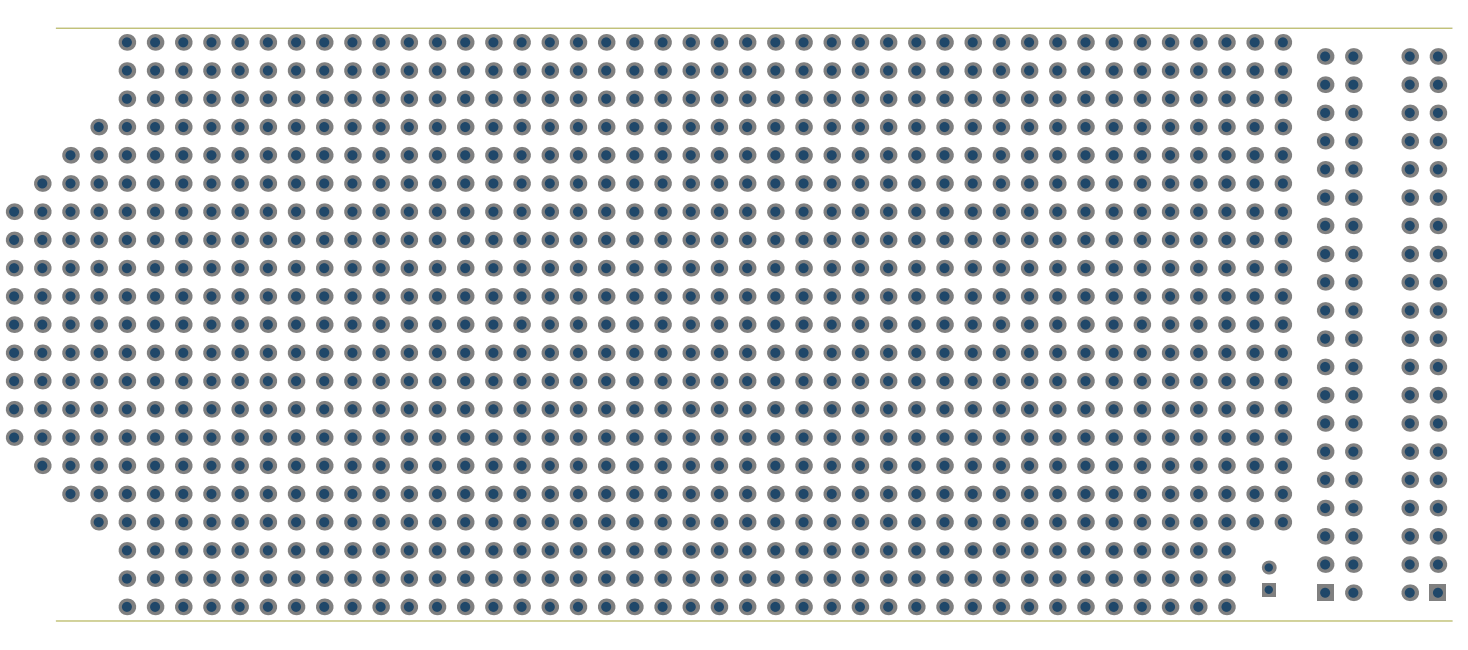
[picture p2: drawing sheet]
<svg xmlns="http://www.w3.org/2000/svg" width="440mm" height="195mm" viewBox="0 0 440 195" stroke-linecap="round" stroke-linejoin="round" font-family="sans-serif">
<path d="M16.9 8.5h418.6M16.9 186h418.6" fill="none" stroke="#c0c073" stroke-width=".42"/>
<circle cx="431.2" cy="152.2" r="2.5" fill="#808080"/>
<circle cx="431.2" cy="152.2" r="1.5" fill="#1f4769"/>
<circle cx="431.2" cy="160.7" r="2.5" fill="#808080"/>
<circle cx="431.2" cy="160.7" r="1.5" fill="#1f4769"/>
<circle cx="431.2" cy="169.1" r="2.5" fill="#808080"/>
<circle cx="431.2" cy="169.1" r="1.5" fill="#1f4769"/>
<path d="M428.8 175.1h4.9v5h-4.9z" fill-rule="evenodd" fill="#808080"/>
<circle cx="431.2" cy="177.6" r="1.5" fill="#1f4769"/>
<circle cx="431.2" cy="143.8" r="2.5" fill="#808080"/>
<circle cx="431.2" cy="143.8" r="1.5" fill="#1f4769"/>
<circle cx="422.8" cy="152.2" r="2.5" fill="#808080"/>
<circle cx="422.8" cy="152.2" r="1.5" fill="#1f4769"/>
<circle cx="422.8" cy="160.7" r="2.5" fill="#808080"/>
<circle cx="422.8" cy="160.7" r="1.5" fill="#1f4769"/>
<circle cx="422.8" cy="169.1" r="2.5" fill="#808080"/>
<circle cx="422.8" cy="169.1" r="1.5" fill="#1f4769"/>
<circle cx="422.8" cy="177.6" r="2.5" fill="#808080"/>
<circle cx="422.8" cy="177.6" r="1.5" fill="#1f4769"/>
<circle cx="422.8" cy="143.8" r="2.5" fill="#808080"/>
<circle cx="422.8" cy="143.8" r="1.5" fill="#1f4769"/>
<circle cx="405.9" cy="177.6" r="2.5" fill="#808080"/>
<circle cx="405.9" cy="177.6" r="1.5" fill="#1f4769"/>
<circle cx="405.9" cy="152.2" r="2.5" fill="#808080"/>
<circle cx="405.9" cy="152.2" r="1.5" fill="#1f4769"/>
<circle cx="405.9" cy="160.7" r="2.5" fill="#808080"/>
<circle cx="405.9" cy="160.7" r="1.5" fill="#1f4769"/>
<circle cx="405.9" cy="169.1" r="2.5" fill="#808080"/>
<circle cx="405.9" cy="169.1" r="1.5" fill="#1f4769"/>
<circle cx="405.9" cy="143.8" r="2.5" fill="#808080"/>
<circle cx="405.9" cy="143.8" r="1.5" fill="#1f4769"/>
<circle cx="397.4" cy="169.1" r="2.5" fill="#808080"/>
<circle cx="397.4" cy="169.1" r="1.5" fill="#1f4769"/>
<path d="M394.9 175.1h5v5h-5z" fill-rule="evenodd" fill="#808080"/>
<circle cx="397.4" cy="177.6" r="1.5" fill="#1f4769"/>
<circle cx="397.4" cy="152.2" r="2.5" fill="#808080"/>
<circle cx="397.4" cy="152.2" r="1.5" fill="#1f4769"/>
<circle cx="397.4" cy="160.7" r="2.5" fill="#808080"/>
<circle cx="397.4" cy="160.7" r="1.5" fill="#1f4769"/>
<circle cx="397.4" cy="143.8" r="2.5" fill="#808080"/>
<circle cx="397.4" cy="143.8" r="1.5" fill="#1f4769"/>
<circle cx="384.7" cy="156.4" r="2.5" fill="#808080"/>
<circle cx="384.7" cy="156.4" r="1.5" fill="#1f4769"/>
<circle cx="384.7" cy="148" r="2.5" fill="#808080"/>
<circle cx="384.7" cy="148" r="1.5" fill="#1f4769"/>
<circle cx="384.7" cy="139.5" r="2.5" fill="#808080"/>
<circle cx="384.7" cy="139.5" r="1.5" fill="#1f4769"/>
<path d="M378.4 174.6h4.2v4.2h-4.2z" fill-rule="evenodd" fill="#808080"/>
<circle cx="380.5" cy="176.7" r="1.25" fill="#1f4769"/>
<circle cx="380.5" cy="170" r="2.08" fill="#808080"/>
<circle cx="380.5" cy="170" r="1.25" fill="#1f4769"/>
<circle cx="376.3" cy="156.4" r="2.5" fill="#808080"/>
<circle cx="376.3" cy="156.4" r="1.5" fill="#1f4769"/>
<circle cx="376.3" cy="148" r="2.5" fill="#808080"/>
<circle cx="376.3" cy="148" r="1.5" fill="#1f4769"/>
<circle cx="376.3" cy="139.5" r="2.5" fill="#808080"/>
<circle cx="376.3" cy="139.5" r="1.5" fill="#1f4769"/>
<circle cx="367.8" cy="156.4" r="2.5" fill="#808080"/>
<circle cx="367.8" cy="156.4" r="1.5" fill="#1f4769"/>
<circle cx="367.8" cy="181.8" r="2.5" fill="#808080"/>
<circle cx="367.8" cy="181.8" r="1.5" fill="#1f4769"/>
<circle cx="367.8" cy="164.9" r="2.5" fill="#808080"/>
<circle cx="367.8" cy="164.9" r="1.5" fill="#1f4769"/>
<circle cx="367.8" cy="173.4" r="2.5" fill="#808080"/>
<circle cx="367.8" cy="173.4" r="1.5" fill="#1f4769"/>
<circle cx="431.2" cy="135.3" r="2.5" fill="#808080"/>
<circle cx="431.2" cy="135.3" r="1.5" fill="#1f4769"/>
<circle cx="431.2" cy="126.8" r="2.5" fill="#808080"/>
<circle cx="431.2" cy="126.8" r="1.5" fill="#1f4769"/>
<circle cx="431.2" cy="109.9" r="2.5" fill="#808080"/>
<circle cx="431.2" cy="109.9" r="1.5" fill="#1f4769"/>
<circle cx="431.2" cy="101.5" r="2.5" fill="#808080"/>
<circle cx="431.2" cy="101.5" r="1.5" fill="#1f4769"/>
<circle cx="431.2" cy="118.4" r="2.5" fill="#808080"/>
<circle cx="431.2" cy="118.4" r="1.5" fill="#1f4769"/>
<circle cx="422.8" cy="135.3" r="2.5" fill="#808080"/>
<circle cx="422.8" cy="135.3" r="1.5" fill="#1f4769"/>
<circle cx="422.8" cy="126.8" r="2.5" fill="#808080"/>
<circle cx="422.8" cy="126.8" r="1.5" fill="#1f4769"/>
<circle cx="422.8" cy="109.9" r="2.5" fill="#808080"/>
<circle cx="422.8" cy="109.9" r="1.5" fill="#1f4769"/>
<circle cx="422.8" cy="101.5" r="2.5" fill="#808080"/>
<circle cx="422.8" cy="101.5" r="1.5" fill="#1f4769"/>
<circle cx="422.8" cy="118.4" r="2.5" fill="#808080"/>
<circle cx="422.8" cy="118.4" r="1.5" fill="#1f4769"/>
<circle cx="405.9" cy="135.3" r="2.5" fill="#808080"/>
<circle cx="405.9" cy="135.3" r="1.5" fill="#1f4769"/>
<circle cx="405.9" cy="126.8" r="2.5" fill="#808080"/>
<circle cx="405.9" cy="126.8" r="1.5" fill="#1f4769"/>
<circle cx="405.9" cy="109.9" r="2.5" fill="#808080"/>
<circle cx="405.9" cy="109.9" r="1.5" fill="#1f4769"/>
<circle cx="405.9" cy="101.5" r="2.5" fill="#808080"/>
<circle cx="405.9" cy="101.5" r="1.5" fill="#1f4769"/>
<circle cx="405.9" cy="118.4" r="2.5" fill="#808080"/>
<circle cx="405.9" cy="118.4" r="1.5" fill="#1f4769"/>
<circle cx="397.4" cy="135.3" r="2.5" fill="#808080"/>
<circle cx="397.4" cy="135.3" r="1.5" fill="#1f4769"/>
<circle cx="397.4" cy="126.8" r="2.5" fill="#808080"/>
<circle cx="397.4" cy="126.8" r="1.5" fill="#1f4769"/>
<circle cx="397.4" cy="118.4" r="2.5" fill="#808080"/>
<circle cx="397.4" cy="118.4" r="1.5" fill="#1f4769"/>
<circle cx="397.4" cy="101.5" r="2.5" fill="#808080"/>
<circle cx="397.4" cy="101.5" r="1.5" fill="#1f4769"/>
<circle cx="397.4" cy="109.9" r="2.5" fill="#808080"/>
<circle cx="397.4" cy="109.9" r="1.5" fill="#1f4769"/>
<circle cx="384.7" cy="131.1" r="2.5" fill="#808080"/>
<circle cx="384.7" cy="131.1" r="1.5" fill="#1f4769"/>
<circle cx="384.7" cy="122.6" r="2.5" fill="#808080"/>
<circle cx="384.7" cy="122.6" r="1.5" fill="#1f4769"/>
<circle cx="384.7" cy="97.3" r="2.5" fill="#808080"/>
<circle cx="384.7" cy="97.3" r="1.5" fill="#1f4769"/>
<circle cx="384.7" cy="114.2" r="2.5" fill="#808080"/>
<circle cx="384.7" cy="114.2" r="1.5" fill="#1f4769"/>
<circle cx="384.7" cy="105.7" r="2.5" fill="#808080"/>
<circle cx="384.7" cy="105.7" r="1.5" fill="#1f4769"/>
<circle cx="376.3" cy="131.1" r="2.5" fill="#808080"/>
<circle cx="376.3" cy="131.1" r="1.5" fill="#1f4769"/>
<circle cx="376.3" cy="122.6" r="2.5" fill="#808080"/>
<circle cx="376.3" cy="122.6" r="1.5" fill="#1f4769"/>
<circle cx="376.3" cy="114.2" r="2.5" fill="#808080"/>
<circle cx="376.3" cy="114.2" r="1.5" fill="#1f4769"/>
<circle cx="376.3" cy="105.7" r="2.5" fill="#808080"/>
<circle cx="376.3" cy="105.7" r="1.5" fill="#1f4769"/>
<circle cx="367.8" cy="122.6" r="2.5" fill="#808080"/>
<circle cx="367.8" cy="122.6" r="1.5" fill="#1f4769"/>
<circle cx="367.8" cy="114.2" r="2.5" fill="#808080"/>
<circle cx="367.8" cy="114.2" r="1.5" fill="#1f4769"/>
<circle cx="367.8" cy="105.7" r="2.5" fill="#808080"/>
<circle cx="367.8" cy="105.7" r="1.5" fill="#1f4769"/>
<circle cx="367.8" cy="148" r="2.5" fill="#808080"/>
<circle cx="367.8" cy="148" r="1.5" fill="#1f4769"/>
<circle cx="359.4" cy="156.4" r="2.5" fill="#808080"/>
<circle cx="359.4" cy="156.4" r="1.5" fill="#1f4769"/>
<circle cx="359.4" cy="148" r="2.5" fill="#808080"/>
<circle cx="359.4" cy="148" r="1.5" fill="#1f4769"/>
<circle cx="359.4" cy="181.8" r="2.5" fill="#808080"/>
<circle cx="359.4" cy="181.8" r="1.5" fill="#1f4769"/>
<circle cx="359.4" cy="173.4" r="2.5" fill="#808080"/>
<circle cx="359.4" cy="173.4" r="1.5" fill="#1f4769"/>
<circle cx="359.4" cy="164.9" r="2.5" fill="#808080"/>
<circle cx="359.4" cy="164.9" r="1.5" fill="#1f4769"/>
<circle cx="350.9" cy="181.8" r="2.5" fill="#808080"/>
<circle cx="350.9" cy="181.8" r="1.5" fill="#1f4769"/>
<circle cx="350.9" cy="173.4" r="2.5" fill="#808080"/>
<circle cx="350.9" cy="173.4" r="1.5" fill="#1f4769"/>
<circle cx="350.9" cy="148" r="2.5" fill="#808080"/>
<circle cx="350.9" cy="148" r="1.5" fill="#1f4769"/>
<circle cx="350.9" cy="156.4" r="2.5" fill="#808080"/>
<circle cx="350.9" cy="156.4" r="1.5" fill="#1f4769"/>
<circle cx="350.9" cy="164.9" r="2.5" fill="#808080"/>
<circle cx="350.9" cy="164.9" r="1.5" fill="#1f4769"/>
<circle cx="350.9" cy="139.5" r="2.5" fill="#808080"/>
<circle cx="350.9" cy="139.5" r="1.5" fill="#1f4769"/>
<circle cx="342.5" cy="181.8" r="2.5" fill="#808080"/>
<circle cx="342.5" cy="181.8" r="1.5" fill="#1f4769"/>
<circle cx="342.5" cy="148" r="2.5" fill="#808080"/>
<circle cx="342.5" cy="148" r="1.5" fill="#1f4769"/>
<circle cx="342.5" cy="156.4" r="2.5" fill="#808080"/>
<circle cx="342.5" cy="156.4" r="1.5" fill="#1f4769"/>
<circle cx="342.5" cy="173.4" r="2.5" fill="#808080"/>
<circle cx="342.5" cy="173.4" r="1.5" fill="#1f4769"/>
<circle cx="342.5" cy="164.9" r="2.5" fill="#808080"/>
<circle cx="342.5" cy="164.9" r="1.5" fill="#1f4769"/>
<circle cx="342.5" cy="139.5" r="2.5" fill="#808080"/>
<circle cx="342.5" cy="139.5" r="1.5" fill="#1f4769"/>
<circle cx="334" cy="164.9" r="2.5" fill="#808080"/>
<circle cx="334" cy="164.9" r="1.5" fill="#1f4769"/>
<circle cx="334" cy="148" r="2.5" fill="#808080"/>
<circle cx="334" cy="148" r="1.5" fill="#1f4769"/>
<circle cx="334" cy="181.8" r="2.5" fill="#808080"/>
<circle cx="334" cy="181.8" r="1.5" fill="#1f4769"/>
<circle cx="334" cy="173.4" r="2.5" fill="#808080"/>
<circle cx="334" cy="173.4" r="1.5" fill="#1f4769"/>
<circle cx="334" cy="156.4" r="2.5" fill="#808080"/>
<circle cx="334" cy="156.4" r="1.5" fill="#1f4769"/>
<circle cx="325.6" cy="148" r="2.5" fill="#808080"/>
<circle cx="325.6" cy="148" r="1.5" fill="#1f4769"/>
<circle cx="325.6" cy="181.8" r="2.5" fill="#808080"/>
<circle cx="325.6" cy="181.8" r="1.5" fill="#1f4769"/>
<circle cx="325.6" cy="164.9" r="2.5" fill="#808080"/>
<circle cx="325.6" cy="164.9" r="1.5" fill="#1f4769"/>
<circle cx="325.6" cy="156.4" r="2.5" fill="#808080"/>
<circle cx="325.6" cy="156.4" r="1.5" fill="#1f4769"/>
<circle cx="325.6" cy="173.4" r="2.5" fill="#808080"/>
<circle cx="325.6" cy="173.4" r="1.5" fill="#1f4769"/>
<circle cx="317.1" cy="164.9" r="2.5" fill="#808080"/>
<circle cx="317.1" cy="164.9" r="1.5" fill="#1f4769"/>
<circle cx="317.1" cy="181.8" r="2.5" fill="#808080"/>
<circle cx="317.1" cy="181.8" r="1.5" fill="#1f4769"/>
<circle cx="317.1" cy="156.4" r="2.5" fill="#808080"/>
<circle cx="317.1" cy="156.4" r="1.5" fill="#1f4769"/>
<circle cx="317.1" cy="148" r="2.5" fill="#808080"/>
<circle cx="317.1" cy="148" r="1.5" fill="#1f4769"/>
<circle cx="367.8" cy="139.5" r="2.5" fill="#808080"/>
<circle cx="367.8" cy="139.5" r="1.5" fill="#1f4769"/>
<circle cx="367.8" cy="131.1" r="2.5" fill="#808080"/>
<circle cx="367.8" cy="131.1" r="1.5" fill="#1f4769"/>
<circle cx="359.4" cy="139.5" r="2.5" fill="#808080"/>
<circle cx="359.4" cy="139.5" r="1.5" fill="#1f4769"/>
<circle cx="359.4" cy="114.2" r="2.5" fill="#808080"/>
<circle cx="359.4" cy="114.2" r="1.5" fill="#1f4769"/>
<circle cx="359.4" cy="97.3" r="2.5" fill="#808080"/>
<circle cx="359.4" cy="97.3" r="1.5" fill="#1f4769"/>
<circle cx="359.4" cy="131.1" r="2.5" fill="#808080"/>
<circle cx="359.4" cy="131.1" r="1.5" fill="#1f4769"/>
<circle cx="359.4" cy="122.6" r="2.5" fill="#808080"/>
<circle cx="359.4" cy="122.6" r="1.5" fill="#1f4769"/>
<circle cx="359.4" cy="105.7" r="2.5" fill="#808080"/>
<circle cx="359.4" cy="105.7" r="1.5" fill="#1f4769"/>
<circle cx="350.9" cy="122.6" r="2.5" fill="#808080"/>
<circle cx="350.9" cy="122.6" r="1.5" fill="#1f4769"/>
<circle cx="350.9" cy="114.2" r="2.5" fill="#808080"/>
<circle cx="350.9" cy="114.2" r="1.5" fill="#1f4769"/>
<circle cx="350.9" cy="131.1" r="2.5" fill="#808080"/>
<circle cx="350.9" cy="131.1" r="1.5" fill="#1f4769"/>
<circle cx="350.9" cy="105.7" r="2.5" fill="#808080"/>
<circle cx="350.9" cy="105.7" r="1.5" fill="#1f4769"/>
<circle cx="350.9" cy="97.3" r="2.5" fill="#808080"/>
<circle cx="350.9" cy="97.3" r="1.5" fill="#1f4769"/>
<circle cx="342.5" cy="122.6" r="2.5" fill="#808080"/>
<circle cx="342.5" cy="122.6" r="1.5" fill="#1f4769"/>
<circle cx="342.5" cy="114.2" r="2.5" fill="#808080"/>
<circle cx="342.5" cy="114.2" r="1.5" fill="#1f4769"/>
<circle cx="342.5" cy="131.1" r="2.5" fill="#808080"/>
<circle cx="342.5" cy="131.1" r="1.5" fill="#1f4769"/>
<circle cx="342.5" cy="105.7" r="2.5" fill="#808080"/>
<circle cx="342.5" cy="105.7" r="1.5" fill="#1f4769"/>
<circle cx="342.5" cy="97.3" r="2.5" fill="#808080"/>
<circle cx="342.5" cy="97.3" r="1.5" fill="#1f4769"/>
<circle cx="334" cy="139.5" r="2.5" fill="#808080"/>
<circle cx="334" cy="139.5" r="1.5" fill="#1f4769"/>
<circle cx="334" cy="131.1" r="2.5" fill="#808080"/>
<circle cx="334" cy="131.1" r="1.5" fill="#1f4769"/>
<circle cx="334" cy="114.2" r="2.5" fill="#808080"/>
<circle cx="334" cy="114.2" r="1.5" fill="#1f4769"/>
<circle cx="334" cy="122.6" r="2.5" fill="#808080"/>
<circle cx="334" cy="122.6" r="1.5" fill="#1f4769"/>
<circle cx="334" cy="105.7" r="2.5" fill="#808080"/>
<circle cx="334" cy="105.7" r="1.5" fill="#1f4769"/>
<circle cx="325.6" cy="139.5" r="2.5" fill="#808080"/>
<circle cx="325.6" cy="139.5" r="1.5" fill="#1f4769"/>
<circle cx="325.6" cy="122.6" r="2.5" fill="#808080"/>
<circle cx="325.6" cy="122.6" r="1.5" fill="#1f4769"/>
<circle cx="325.6" cy="131.1" r="2.5" fill="#808080"/>
<circle cx="325.6" cy="131.1" r="1.5" fill="#1f4769"/>
<circle cx="325.6" cy="105.7" r="2.5" fill="#808080"/>
<circle cx="325.6" cy="105.7" r="1.5" fill="#1f4769"/>
<circle cx="325.6" cy="114.2" r="2.5" fill="#808080"/>
<circle cx="325.6" cy="114.2" r="1.5" fill="#1f4769"/>
<circle cx="317.1" cy="139.5" r="2.5" fill="#808080"/>
<circle cx="317.1" cy="139.5" r="1.5" fill="#1f4769"/>
<circle cx="317.1" cy="131.1" r="2.5" fill="#808080"/>
<circle cx="317.1" cy="131.1" r="1.5" fill="#1f4769"/>
<circle cx="317.1" cy="114.2" r="2.5" fill="#808080"/>
<circle cx="317.1" cy="114.2" r="1.5" fill="#1f4769"/>
<circle cx="317.1" cy="122.6" r="2.5" fill="#808080"/>
<circle cx="317.1" cy="122.6" r="1.5" fill="#1f4769"/>
<circle cx="431.2" cy="93" r="2.5" fill="#808080"/>
<circle cx="431.2" cy="93" r="1.5" fill="#1f4769"/>
<circle cx="431.2" cy="84.6" r="2.5" fill="#808080"/>
<circle cx="431.2" cy="84.6" r="1.5" fill="#1f4769"/>
<circle cx="431.2" cy="76.1" r="2.5" fill="#808080"/>
<circle cx="431.2" cy="76.1" r="1.5" fill="#1f4769"/>
<circle cx="431.2" cy="67.7" r="2.5" fill="#808080"/>
<circle cx="431.2" cy="67.7" r="1.5" fill="#1f4769"/>
<circle cx="431.2" cy="59.2" r="2.5" fill="#808080"/>
<circle cx="431.2" cy="59.2" r="1.5" fill="#1f4769"/>
<circle cx="422.8" cy="84.6" r="2.5" fill="#808080"/>
<circle cx="422.8" cy="84.6" r="1.5" fill="#1f4769"/>
<circle cx="422.8" cy="93" r="2.5" fill="#808080"/>
<circle cx="422.8" cy="93" r="1.5" fill="#1f4769"/>
<circle cx="422.8" cy="76.1" r="2.5" fill="#808080"/>
<circle cx="422.8" cy="76.1" r="1.5" fill="#1f4769"/>
<circle cx="422.8" cy="67.7" r="2.5" fill="#808080"/>
<circle cx="422.8" cy="67.7" r="1.5" fill="#1f4769"/>
<circle cx="422.8" cy="59.2" r="2.5" fill="#808080"/>
<circle cx="422.8" cy="59.2" r="1.5" fill="#1f4769"/>
<circle cx="405.9" cy="84.6" r="2.5" fill="#808080"/>
<circle cx="405.9" cy="84.6" r="1.5" fill="#1f4769"/>
<circle cx="405.9" cy="93" r="2.5" fill="#808080"/>
<circle cx="405.9" cy="93" r="1.5" fill="#1f4769"/>
<circle cx="405.9" cy="76.1" r="2.5" fill="#808080"/>
<circle cx="405.9" cy="76.1" r="1.5" fill="#1f4769"/>
<circle cx="405.9" cy="67.7" r="2.5" fill="#808080"/>
<circle cx="405.9" cy="67.7" r="1.5" fill="#1f4769"/>
<circle cx="405.9" cy="59.2" r="2.5" fill="#808080"/>
<circle cx="405.9" cy="59.2" r="1.5" fill="#1f4769"/>
<circle cx="397.4" cy="93" r="2.5" fill="#808080"/>
<circle cx="397.4" cy="93" r="1.5" fill="#1f4769"/>
<circle cx="397.4" cy="84.6" r="2.5" fill="#808080"/>
<circle cx="397.4" cy="84.6" r="1.5" fill="#1f4769"/>
<circle cx="397.4" cy="76.1" r="2.5" fill="#808080"/>
<circle cx="397.4" cy="76.1" r="1.5" fill="#1f4769"/>
<circle cx="397.4" cy="67.7" r="2.5" fill="#808080"/>
<circle cx="397.4" cy="67.7" r="1.5" fill="#1f4769"/>
<circle cx="397.4" cy="59.2" r="2.5" fill="#808080"/>
<circle cx="397.4" cy="59.2" r="1.5" fill="#1f4769"/>
<circle cx="384.7" cy="80.3" r="2.5" fill="#808080"/>
<circle cx="384.7" cy="80.3" r="1.5" fill="#1f4769"/>
<circle cx="384.7" cy="88.8" r="2.5" fill="#808080"/>
<circle cx="384.7" cy="88.8" r="1.5" fill="#1f4769"/>
<circle cx="384.7" cy="71.9" r="2.5" fill="#808080"/>
<circle cx="384.7" cy="71.9" r="1.5" fill="#1f4769"/>
<circle cx="384.7" cy="63.4" r="2.5" fill="#808080"/>
<circle cx="384.7" cy="63.4" r="1.5" fill="#1f4769"/>
<circle cx="384.7" cy="55" r="2.5" fill="#808080"/>
<circle cx="384.7" cy="55" r="1.5" fill="#1f4769"/>
<circle cx="376.3" cy="97.3" r="2.5" fill="#808080"/>
<circle cx="376.3" cy="97.3" r="1.5" fill="#1f4769"/>
<circle cx="376.3" cy="80.3" r="2.5" fill="#808080"/>
<circle cx="376.3" cy="80.3" r="1.5" fill="#1f4769"/>
<circle cx="376.3" cy="71.9" r="2.5" fill="#808080"/>
<circle cx="376.3" cy="71.9" r="1.5" fill="#1f4769"/>
<circle cx="376.3" cy="88.8" r="2.5" fill="#808080"/>
<circle cx="376.3" cy="88.8" r="1.5" fill="#1f4769"/>
<circle cx="376.3" cy="63.4" r="2.5" fill="#808080"/>
<circle cx="376.3" cy="63.4" r="1.5" fill="#1f4769"/>
<circle cx="367.8" cy="63.4" r="2.5" fill="#808080"/>
<circle cx="367.8" cy="63.4" r="1.5" fill="#1f4769"/>
<circle cx="367.8" cy="55" r="2.5" fill="#808080"/>
<circle cx="367.8" cy="55" r="1.5" fill="#1f4769"/>
<circle cx="431.2" cy="50.7" r="2.5" fill="#808080"/>
<circle cx="431.2" cy="50.7" r="1.5" fill="#1f4769"/>
<circle cx="431.2" cy="33.8" r="2.5" fill="#808080"/>
<circle cx="431.2" cy="33.8" r="1.5" fill="#1f4769"/>
<circle cx="431.2" cy="42.3" r="2.5" fill="#808080"/>
<circle cx="431.2" cy="42.3" r="1.5" fill="#1f4769"/>
<circle cx="431.2" cy="25.4" r="2.5" fill="#808080"/>
<circle cx="431.2" cy="25.4" r="1.5" fill="#1f4769"/>
<circle cx="431.2" cy="16.9" r="2.5" fill="#808080"/>
<circle cx="431.2" cy="16.9" r="1.5" fill="#1f4769"/>
<circle cx="422.8" cy="50.7" r="2.5" fill="#808080"/>
<circle cx="422.8" cy="50.7" r="1.5" fill="#1f4769"/>
<circle cx="422.8" cy="25.4" r="2.5" fill="#808080"/>
<circle cx="422.8" cy="25.4" r="1.5" fill="#1f4769"/>
<circle cx="422.8" cy="42.3" r="2.5" fill="#808080"/>
<circle cx="422.8" cy="42.3" r="1.5" fill="#1f4769"/>
<circle cx="422.8" cy="16.9" r="2.5" fill="#808080"/>
<circle cx="422.8" cy="16.9" r="1.5" fill="#1f4769"/>
<circle cx="422.8" cy="33.8" r="2.5" fill="#808080"/>
<circle cx="422.8" cy="33.8" r="1.5" fill="#1f4769"/>
<circle cx="405.9" cy="50.7" r="2.5" fill="#808080"/>
<circle cx="405.9" cy="50.7" r="1.5" fill="#1f4769"/>
<circle cx="405.9" cy="42.3" r="2.5" fill="#808080"/>
<circle cx="405.9" cy="42.3" r="1.5" fill="#1f4769"/>
<circle cx="405.9" cy="33.8" r="2.5" fill="#808080"/>
<circle cx="405.9" cy="33.8" r="1.5" fill="#1f4769"/>
<circle cx="405.9" cy="25.4" r="2.5" fill="#808080"/>
<circle cx="405.9" cy="25.4" r="1.5" fill="#1f4769"/>
<circle cx="405.9" cy="16.9" r="2.5" fill="#808080"/>
<circle cx="405.9" cy="16.9" r="1.5" fill="#1f4769"/>
<circle cx="397.4" cy="50.7" r="2.5" fill="#808080"/>
<circle cx="397.4" cy="50.7" r="1.5" fill="#1f4769"/>
<circle cx="397.4" cy="25.4" r="2.5" fill="#808080"/>
<circle cx="397.4" cy="25.4" r="1.5" fill="#1f4769"/>
<circle cx="397.4" cy="42.3" r="2.5" fill="#808080"/>
<circle cx="397.4" cy="42.3" r="1.5" fill="#1f4769"/>
<circle cx="397.4" cy="33.8" r="2.5" fill="#808080"/>
<circle cx="397.4" cy="33.8" r="1.5" fill="#1f4769"/>
<circle cx="397.4" cy="16.9" r="2.5" fill="#808080"/>
<circle cx="397.4" cy="16.9" r="1.5" fill="#1f4769"/>
<circle cx="384.7" cy="46.5" r="2.5" fill="#808080"/>
<circle cx="384.7" cy="46.5" r="1.5" fill="#1f4769"/>
<circle cx="384.7" cy="12.7" r="2.5" fill="#808080"/>
<circle cx="384.7" cy="12.7" r="1.5" fill="#1f4769"/>
<circle cx="384.7" cy="38.1" r="2.5" fill="#808080"/>
<circle cx="384.7" cy="38.1" r="1.5" fill="#1f4769"/>
<circle cx="384.7" cy="29.6" r="2.5" fill="#808080"/>
<circle cx="384.7" cy="29.6" r="1.5" fill="#1f4769"/>
<circle cx="384.7" cy="21.1" r="2.5" fill="#808080"/>
<circle cx="384.7" cy="21.1" r="1.5" fill="#1f4769"/>
<circle cx="376.3" cy="55" r="2.5" fill="#808080"/>
<circle cx="376.3" cy="55" r="1.5" fill="#1f4769"/>
<circle cx="376.3" cy="46.5" r="2.5" fill="#808080"/>
<circle cx="376.3" cy="46.5" r="1.5" fill="#1f4769"/>
<circle cx="376.3" cy="21.1" r="2.5" fill="#808080"/>
<circle cx="376.3" cy="21.1" r="1.5" fill="#1f4769"/>
<circle cx="376.3" cy="12.7" r="2.5" fill="#808080"/>
<circle cx="376.3" cy="12.7" r="1.5" fill="#1f4769"/>
<circle cx="376.3" cy="38.1" r="2.5" fill="#808080"/>
<circle cx="376.3" cy="38.1" r="1.5" fill="#1f4769"/>
<circle cx="376.3" cy="29.6" r="2.5" fill="#808080"/>
<circle cx="376.3" cy="29.6" r="1.5" fill="#1f4769"/>
<circle cx="367.8" cy="29.6" r="2.5" fill="#808080"/>
<circle cx="367.8" cy="29.6" r="1.5" fill="#1f4769"/>
<circle cx="367.8" cy="97.3" r="2.5" fill="#808080"/>
<circle cx="367.8" cy="97.3" r="1.5" fill="#1f4769"/>
<circle cx="367.8" cy="88.8" r="2.5" fill="#808080"/>
<circle cx="367.8" cy="88.8" r="1.5" fill="#1f4769"/>
<circle cx="367.8" cy="80.3" r="2.5" fill="#808080"/>
<circle cx="367.8" cy="80.3" r="1.5" fill="#1f4769"/>
<circle cx="367.8" cy="71.9" r="2.5" fill="#808080"/>
<circle cx="367.8" cy="71.9" r="1.5" fill="#1f4769"/>
<circle cx="359.4" cy="63.4" r="2.5" fill="#808080"/>
<circle cx="359.4" cy="63.4" r="1.5" fill="#1f4769"/>
<circle cx="359.4" cy="80.3" r="2.5" fill="#808080"/>
<circle cx="359.4" cy="80.3" r="1.5" fill="#1f4769"/>
<circle cx="359.4" cy="71.9" r="2.5" fill="#808080"/>
<circle cx="359.4" cy="71.9" r="1.5" fill="#1f4769"/>
<circle cx="359.4" cy="88.8" r="2.5" fill="#808080"/>
<circle cx="359.4" cy="88.8" r="1.5" fill="#1f4769"/>
<circle cx="359.4" cy="55" r="2.5" fill="#808080"/>
<circle cx="359.4" cy="55" r="1.5" fill="#1f4769"/>
<circle cx="350.9" cy="88.8" r="2.5" fill="#808080"/>
<circle cx="350.9" cy="88.8" r="1.5" fill="#1f4769"/>
<circle cx="350.9" cy="63.4" r="2.5" fill="#808080"/>
<circle cx="350.9" cy="63.4" r="1.5" fill="#1f4769"/>
<circle cx="350.9" cy="71.9" r="2.5" fill="#808080"/>
<circle cx="350.9" cy="71.9" r="1.5" fill="#1f4769"/>
<circle cx="350.9" cy="80.3" r="2.5" fill="#808080"/>
<circle cx="350.9" cy="80.3" r="1.5" fill="#1f4769"/>
<circle cx="342.5" cy="63.4" r="2.5" fill="#808080"/>
<circle cx="342.5" cy="63.4" r="1.5" fill="#1f4769"/>
<circle cx="342.5" cy="88.8" r="2.5" fill="#808080"/>
<circle cx="342.5" cy="88.8" r="1.5" fill="#1f4769"/>
<circle cx="342.5" cy="80.3" r="2.5" fill="#808080"/>
<circle cx="342.5" cy="80.3" r="1.5" fill="#1f4769"/>
<circle cx="342.5" cy="71.9" r="2.5" fill="#808080"/>
<circle cx="342.5" cy="71.9" r="1.5" fill="#1f4769"/>
<circle cx="342.5" cy="55" r="2.5" fill="#808080"/>
<circle cx="342.5" cy="55" r="1.5" fill="#1f4769"/>
<circle cx="334" cy="80.3" r="2.5" fill="#808080"/>
<circle cx="334" cy="80.3" r="1.5" fill="#1f4769"/>
<circle cx="334" cy="97.3" r="2.5" fill="#808080"/>
<circle cx="334" cy="97.3" r="1.5" fill="#1f4769"/>
<circle cx="334" cy="63.4" r="2.5" fill="#808080"/>
<circle cx="334" cy="63.4" r="1.5" fill="#1f4769"/>
<circle cx="334" cy="88.8" r="2.5" fill="#808080"/>
<circle cx="334" cy="88.8" r="1.5" fill="#1f4769"/>
<circle cx="334" cy="71.9" r="2.5" fill="#808080"/>
<circle cx="334" cy="71.9" r="1.5" fill="#1f4769"/>
<circle cx="334" cy="55" r="2.5" fill="#808080"/>
<circle cx="334" cy="55" r="1.5" fill="#1f4769"/>
<circle cx="325.6" cy="80.3" r="2.5" fill="#808080"/>
<circle cx="325.6" cy="80.3" r="1.5" fill="#1f4769"/>
<circle cx="325.6" cy="71.9" r="2.5" fill="#808080"/>
<circle cx="325.6" cy="71.9" r="1.5" fill="#1f4769"/>
<circle cx="325.6" cy="97.3" r="2.5" fill="#808080"/>
<circle cx="325.6" cy="97.3" r="1.5" fill="#1f4769"/>
<circle cx="325.6" cy="88.8" r="2.5" fill="#808080"/>
<circle cx="325.6" cy="88.8" r="1.5" fill="#1f4769"/>
<circle cx="325.6" cy="63.4" r="2.5" fill="#808080"/>
<circle cx="325.6" cy="63.4" r="1.5" fill="#1f4769"/>
<circle cx="317.1" cy="97.3" r="2.5" fill="#808080"/>
<circle cx="317.1" cy="97.3" r="1.5" fill="#1f4769"/>
<circle cx="317.1" cy="88.8" r="2.5" fill="#808080"/>
<circle cx="317.1" cy="88.8" r="1.5" fill="#1f4769"/>
<circle cx="317.1" cy="80.3" r="2.5" fill="#808080"/>
<circle cx="317.1" cy="80.3" r="1.5" fill="#1f4769"/>
<circle cx="367.8" cy="46.5" r="2.5" fill="#808080"/>
<circle cx="367.8" cy="46.5" r="1.5" fill="#1f4769"/>
<circle cx="367.8" cy="12.7" r="2.5" fill="#808080"/>
<circle cx="367.8" cy="12.7" r="1.5" fill="#1f4769"/>
<circle cx="367.8" cy="21.1" r="2.5" fill="#808080"/>
<circle cx="367.8" cy="21.1" r="1.5" fill="#1f4769"/>
<circle cx="367.8" cy="38.1" r="2.5" fill="#808080"/>
<circle cx="367.8" cy="38.1" r="1.5" fill="#1f4769"/>
<circle cx="359.4" cy="12.7" r="2.5" fill="#808080"/>
<circle cx="359.4" cy="12.7" r="1.5" fill="#1f4769"/>
<circle cx="359.4" cy="38.1" r="2.5" fill="#808080"/>
<circle cx="359.4" cy="38.1" r="1.5" fill="#1f4769"/>
<circle cx="359.4" cy="21.1" r="2.5" fill="#808080"/>
<circle cx="359.4" cy="21.1" r="1.5" fill="#1f4769"/>
<circle cx="359.4" cy="46.5" r="2.5" fill="#808080"/>
<circle cx="359.4" cy="46.5" r="1.5" fill="#1f4769"/>
<circle cx="359.4" cy="29.6" r="2.5" fill="#808080"/>
<circle cx="359.4" cy="29.6" r="1.5" fill="#1f4769"/>
<circle cx="350.9" cy="55" r="2.5" fill="#808080"/>
<circle cx="350.9" cy="55" r="1.5" fill="#1f4769"/>
<circle cx="350.9" cy="29.6" r="2.5" fill="#808080"/>
<circle cx="350.9" cy="29.6" r="1.5" fill="#1f4769"/>
<circle cx="350.9" cy="46.5" r="2.5" fill="#808080"/>
<circle cx="350.9" cy="46.5" r="1.5" fill="#1f4769"/>
<circle cx="350.9" cy="38.1" r="2.5" fill="#808080"/>
<circle cx="350.9" cy="38.1" r="1.5" fill="#1f4769"/>
<circle cx="350.9" cy="12.7" r="2.5" fill="#808080"/>
<circle cx="350.9" cy="12.7" r="1.5" fill="#1f4769"/>
<circle cx="350.9" cy="21.1" r="2.5" fill="#808080"/>
<circle cx="350.9" cy="21.1" r="1.5" fill="#1f4769"/>
<circle cx="342.5" cy="29.6" r="2.5" fill="#808080"/>
<circle cx="342.5" cy="29.6" r="1.5" fill="#1f4769"/>
<circle cx="342.5" cy="46.5" r="2.5" fill="#808080"/>
<circle cx="342.5" cy="46.5" r="1.5" fill="#1f4769"/>
<circle cx="342.5" cy="12.7" r="2.5" fill="#808080"/>
<circle cx="342.5" cy="12.7" r="1.5" fill="#1f4769"/>
<circle cx="342.5" cy="21.1" r="2.5" fill="#808080"/>
<circle cx="342.5" cy="21.1" r="1.5" fill="#1f4769"/>
<circle cx="342.5" cy="38.1" r="2.5" fill="#808080"/>
<circle cx="342.5" cy="38.1" r="1.5" fill="#1f4769"/>
<circle cx="334" cy="12.7" r="2.5" fill="#808080"/>
<circle cx="334" cy="12.7" r="1.5" fill="#1f4769"/>
<circle cx="334" cy="21.1" r="2.5" fill="#808080"/>
<circle cx="334" cy="21.1" r="1.5" fill="#1f4769"/>
<circle cx="334" cy="38.1" r="2.5" fill="#808080"/>
<circle cx="334" cy="38.1" r="1.5" fill="#1f4769"/>
<circle cx="334" cy="29.6" r="2.5" fill="#808080"/>
<circle cx="334" cy="29.6" r="1.5" fill="#1f4769"/>
<circle cx="334" cy="46.5" r="2.5" fill="#808080"/>
<circle cx="334" cy="46.5" r="1.5" fill="#1f4769"/>
<circle cx="325.6" cy="55" r="2.5" fill="#808080"/>
<circle cx="325.6" cy="55" r="1.5" fill="#1f4769"/>
<circle cx="325.6" cy="46.5" r="2.5" fill="#808080"/>
<circle cx="325.6" cy="46.5" r="1.5" fill="#1f4769"/>
<circle cx="325.6" cy="29.6" r="2.5" fill="#808080"/>
<circle cx="325.6" cy="29.6" r="1.5" fill="#1f4769"/>
<circle cx="325.6" cy="38.1" r="2.5" fill="#808080"/>
<circle cx="325.6" cy="38.1" r="1.5" fill="#1f4769"/>
<circle cx="325.6" cy="12.7" r="2.5" fill="#808080"/>
<circle cx="325.6" cy="12.7" r="1.5" fill="#1f4769"/>
<circle cx="325.6" cy="21.1" r="2.5" fill="#808080"/>
<circle cx="325.6" cy="21.1" r="1.5" fill="#1f4769"/>
<circle cx="317.1" cy="46.5" r="2.5" fill="#808080"/>
<circle cx="317.1" cy="46.5" r="1.5" fill="#1f4769"/>
<circle cx="317.1" cy="173.4" r="2.5" fill="#808080"/>
<circle cx="317.1" cy="173.4" r="1.5" fill="#1f4769"/>
<circle cx="308.6" cy="173.4" r="2.5" fill="#808080"/>
<circle cx="308.6" cy="173.4" r="1.5" fill="#1f4769"/>
<circle cx="308.6" cy="181.8" r="2.5" fill="#808080"/>
<circle cx="308.6" cy="181.8" r="1.5" fill="#1f4769"/>
<circle cx="308.6" cy="156.4" r="2.5" fill="#808080"/>
<circle cx="308.6" cy="156.4" r="1.5" fill="#1f4769"/>
<circle cx="308.6" cy="148" r="2.5" fill="#808080"/>
<circle cx="308.6" cy="148" r="1.5" fill="#1f4769"/>
<circle cx="308.6" cy="164.9" r="2.5" fill="#808080"/>
<circle cx="308.6" cy="164.9" r="1.5" fill="#1f4769"/>
<circle cx="308.6" cy="139.5" r="2.5" fill="#808080"/>
<circle cx="308.6" cy="139.5" r="1.5" fill="#1f4769"/>
<circle cx="300.2" cy="181.8" r="2.5" fill="#808080"/>
<circle cx="300.2" cy="181.8" r="1.5" fill="#1f4769"/>
<circle cx="300.2" cy="173.4" r="2.5" fill="#808080"/>
<circle cx="300.2" cy="173.4" r="1.5" fill="#1f4769"/>
<circle cx="300.2" cy="148" r="2.5" fill="#808080"/>
<circle cx="300.2" cy="148" r="1.5" fill="#1f4769"/>
<circle cx="300.2" cy="156.4" r="2.5" fill="#808080"/>
<circle cx="300.2" cy="156.4" r="1.5" fill="#1f4769"/>
<circle cx="300.2" cy="164.9" r="2.5" fill="#808080"/>
<circle cx="300.2" cy="164.9" r="1.5" fill="#1f4769"/>
<circle cx="291.7" cy="181.8" r="2.5" fill="#808080"/>
<circle cx="291.7" cy="181.8" r="1.5" fill="#1f4769"/>
<circle cx="291.7" cy="173.4" r="2.5" fill="#808080"/>
<circle cx="291.7" cy="173.4" r="1.5" fill="#1f4769"/>
<circle cx="291.7" cy="148" r="2.5" fill="#808080"/>
<circle cx="291.7" cy="148" r="1.5" fill="#1f4769"/>
<circle cx="291.7" cy="156.4" r="2.5" fill="#808080"/>
<circle cx="291.7" cy="156.4" r="1.5" fill="#1f4769"/>
<circle cx="291.7" cy="164.9" r="2.5" fill="#808080"/>
<circle cx="291.7" cy="164.9" r="1.5" fill="#1f4769"/>
<circle cx="291.7" cy="139.5" r="2.5" fill="#808080"/>
<circle cx="291.7" cy="139.5" r="1.5" fill="#1f4769"/>
<circle cx="283.3" cy="181.8" r="2.5" fill="#808080"/>
<circle cx="283.3" cy="181.8" r="1.5" fill="#1f4769"/>
<circle cx="283.3" cy="164.9" r="2.5" fill="#808080"/>
<circle cx="283.3" cy="164.9" r="1.5" fill="#1f4769"/>
<circle cx="283.3" cy="156.4" r="2.5" fill="#808080"/>
<circle cx="283.3" cy="156.4" r="1.5" fill="#1f4769"/>
<circle cx="283.3" cy="148" r="2.5" fill="#808080"/>
<circle cx="283.3" cy="148" r="1.5" fill="#1f4769"/>
<circle cx="283.3" cy="173.4" r="2.5" fill="#808080"/>
<circle cx="283.3" cy="173.4" r="1.5" fill="#1f4769"/>
<circle cx="274.8" cy="148" r="2.5" fill="#808080"/>
<circle cx="274.8" cy="148" r="1.5" fill="#1f4769"/>
<circle cx="274.8" cy="156.4" r="2.5" fill="#808080"/>
<circle cx="274.8" cy="156.4" r="1.5" fill="#1f4769"/>
<circle cx="274.8" cy="164.9" r="2.5" fill="#808080"/>
<circle cx="274.8" cy="164.9" r="1.5" fill="#1f4769"/>
<circle cx="274.8" cy="181.8" r="2.5" fill="#808080"/>
<circle cx="274.8" cy="181.8" r="1.5" fill="#1f4769"/>
<circle cx="274.8" cy="173.4" r="2.5" fill="#808080"/>
<circle cx="274.8" cy="173.4" r="1.5" fill="#1f4769"/>
<circle cx="266.4" cy="156.4" r="2.5" fill="#808080"/>
<circle cx="266.4" cy="156.4" r="1.5" fill="#1f4769"/>
<circle cx="266.4" cy="164.9" r="2.5" fill="#808080"/>
<circle cx="266.4" cy="164.9" r="1.5" fill="#1f4769"/>
<circle cx="266.4" cy="181.8" r="2.5" fill="#808080"/>
<circle cx="266.4" cy="181.8" r="1.5" fill="#1f4769"/>
<circle cx="266.4" cy="139.5" r="2.5" fill="#808080"/>
<circle cx="266.4" cy="139.5" r="1.5" fill="#1f4769"/>
<circle cx="317.1" cy="105.7" r="2.5" fill="#808080"/>
<circle cx="317.1" cy="105.7" r="1.5" fill="#1f4769"/>
<circle cx="308.6" cy="97.3" r="2.5" fill="#808080"/>
<circle cx="308.6" cy="97.3" r="1.5" fill="#1f4769"/>
<circle cx="308.6" cy="114.2" r="2.5" fill="#808080"/>
<circle cx="308.6" cy="114.2" r="1.5" fill="#1f4769"/>
<circle cx="308.6" cy="105.7" r="2.5" fill="#808080"/>
<circle cx="308.6" cy="105.7" r="1.5" fill="#1f4769"/>
<circle cx="308.6" cy="131.1" r="2.5" fill="#808080"/>
<circle cx="308.6" cy="131.1" r="1.5" fill="#1f4769"/>
<circle cx="308.6" cy="122.6" r="2.5" fill="#808080"/>
<circle cx="308.6" cy="122.6" r="1.5" fill="#1f4769"/>
<circle cx="300.2" cy="139.5" r="2.5" fill="#808080"/>
<circle cx="300.2" cy="139.5" r="1.5" fill="#1f4769"/>
<circle cx="300.2" cy="131.1" r="2.5" fill="#808080"/>
<circle cx="300.2" cy="131.1" r="1.5" fill="#1f4769"/>
<circle cx="300.2" cy="122.6" r="2.5" fill="#808080"/>
<circle cx="300.2" cy="122.6" r="1.5" fill="#1f4769"/>
<circle cx="300.2" cy="114.2" r="2.5" fill="#808080"/>
<circle cx="300.2" cy="114.2" r="1.5" fill="#1f4769"/>
<circle cx="300.2" cy="105.7" r="2.5" fill="#808080"/>
<circle cx="300.2" cy="105.7" r="1.5" fill="#1f4769"/>
<circle cx="300.2" cy="97.3" r="2.5" fill="#808080"/>
<circle cx="300.2" cy="97.3" r="1.5" fill="#1f4769"/>
<circle cx="291.7" cy="122.6" r="2.5" fill="#808080"/>
<circle cx="291.7" cy="122.6" r="1.5" fill="#1f4769"/>
<circle cx="291.7" cy="105.7" r="2.5" fill="#808080"/>
<circle cx="291.7" cy="105.7" r="1.5" fill="#1f4769"/>
<circle cx="291.7" cy="114.2" r="2.5" fill="#808080"/>
<circle cx="291.7" cy="114.2" r="1.5" fill="#1f4769"/>
<circle cx="291.7" cy="97.3" r="2.5" fill="#808080"/>
<circle cx="291.7" cy="97.3" r="1.5" fill="#1f4769"/>
<circle cx="291.7" cy="131.1" r="2.5" fill="#808080"/>
<circle cx="291.7" cy="131.1" r="1.5" fill="#1f4769"/>
<circle cx="283.3" cy="139.5" r="2.5" fill="#808080"/>
<circle cx="283.3" cy="139.5" r="1.5" fill="#1f4769"/>
<circle cx="283.3" cy="105.7" r="2.5" fill="#808080"/>
<circle cx="283.3" cy="105.7" r="1.5" fill="#1f4769"/>
<circle cx="283.3" cy="114.2" r="2.5" fill="#808080"/>
<circle cx="283.3" cy="114.2" r="1.5" fill="#1f4769"/>
<circle cx="283.3" cy="122.6" r="2.5" fill="#808080"/>
<circle cx="283.3" cy="122.6" r="1.5" fill="#1f4769"/>
<circle cx="283.3" cy="97.3" r="2.5" fill="#808080"/>
<circle cx="283.3" cy="97.3" r="1.5" fill="#1f4769"/>
<circle cx="283.3" cy="131.1" r="2.5" fill="#808080"/>
<circle cx="283.3" cy="131.1" r="1.5" fill="#1f4769"/>
<circle cx="274.8" cy="139.5" r="2.5" fill="#808080"/>
<circle cx="274.8" cy="139.5" r="1.5" fill="#1f4769"/>
<circle cx="274.8" cy="122.6" r="2.5" fill="#808080"/>
<circle cx="274.8" cy="122.6" r="1.5" fill="#1f4769"/>
<circle cx="274.8" cy="105.7" r="2.5" fill="#808080"/>
<circle cx="274.8" cy="105.7" r="1.5" fill="#1f4769"/>
<circle cx="274.8" cy="114.2" r="2.5" fill="#808080"/>
<circle cx="274.8" cy="114.2" r="1.5" fill="#1f4769"/>
<circle cx="274.8" cy="131.1" r="2.5" fill="#808080"/>
<circle cx="274.8" cy="131.1" r="1.5" fill="#1f4769"/>
<circle cx="274.8" cy="97.3" r="2.5" fill="#808080"/>
<circle cx="274.8" cy="97.3" r="1.5" fill="#1f4769"/>
<circle cx="266.4" cy="105.7" r="2.5" fill="#808080"/>
<circle cx="266.4" cy="105.7" r="1.5" fill="#1f4769"/>
<circle cx="266.4" cy="114.2" r="2.5" fill="#808080"/>
<circle cx="266.4" cy="114.2" r="1.5" fill="#1f4769"/>
<circle cx="266.4" cy="131.1" r="2.5" fill="#808080"/>
<circle cx="266.4" cy="131.1" r="1.5" fill="#1f4769"/>
<circle cx="266.4" cy="173.4" r="2.5" fill="#808080"/>
<circle cx="266.4" cy="173.4" r="1.5" fill="#1f4769"/>
<circle cx="266.4" cy="148" r="2.5" fill="#808080"/>
<circle cx="266.4" cy="148" r="1.5" fill="#1f4769"/>
<circle cx="257.9" cy="173.4" r="2.5" fill="#808080"/>
<circle cx="257.9" cy="173.4" r="1.5" fill="#1f4769"/>
<circle cx="257.9" cy="181.8" r="2.5" fill="#808080"/>
<circle cx="257.9" cy="181.8" r="1.5" fill="#1f4769"/>
<circle cx="257.9" cy="164.9" r="2.5" fill="#808080"/>
<circle cx="257.9" cy="164.9" r="1.5" fill="#1f4769"/>
<circle cx="257.9" cy="148" r="2.5" fill="#808080"/>
<circle cx="257.9" cy="148" r="1.5" fill="#1f4769"/>
<circle cx="257.9" cy="156.4" r="2.5" fill="#808080"/>
<circle cx="257.9" cy="156.4" r="1.5" fill="#1f4769"/>
<circle cx="249.5" cy="173.4" r="2.5" fill="#808080"/>
<circle cx="249.5" cy="173.4" r="1.5" fill="#1f4769"/>
<circle cx="249.5" cy="181.8" r="2.5" fill="#808080"/>
<circle cx="249.5" cy="181.8" r="1.5" fill="#1f4769"/>
<circle cx="249.5" cy="164.9" r="2.5" fill="#808080"/>
<circle cx="249.5" cy="164.9" r="1.5" fill="#1f4769"/>
<circle cx="249.5" cy="156.4" r="2.5" fill="#808080"/>
<circle cx="249.5" cy="156.4" r="1.5" fill="#1f4769"/>
<circle cx="249.5" cy="148" r="2.5" fill="#808080"/>
<circle cx="249.5" cy="148" r="1.5" fill="#1f4769"/>
<circle cx="241" cy="181.8" r="2.5" fill="#808080"/>
<circle cx="241" cy="181.8" r="1.5" fill="#1f4769"/>
<circle cx="241" cy="173.4" r="2.5" fill="#808080"/>
<circle cx="241" cy="173.4" r="1.5" fill="#1f4769"/>
<circle cx="241" cy="164.9" r="2.5" fill="#808080"/>
<circle cx="241" cy="164.9" r="1.5" fill="#1f4769"/>
<circle cx="241" cy="148" r="2.5" fill="#808080"/>
<circle cx="241" cy="148" r="1.5" fill="#1f4769"/>
<circle cx="241" cy="156.4" r="2.5" fill="#808080"/>
<circle cx="241" cy="156.4" r="1.5" fill="#1f4769"/>
<circle cx="241" cy="139.5" r="2.5" fill="#808080"/>
<circle cx="241" cy="139.5" r="1.5" fill="#1f4769"/>
<circle cx="232.5" cy="181.8" r="2.5" fill="#808080"/>
<circle cx="232.5" cy="181.8" r="1.5" fill="#1f4769"/>
<circle cx="232.5" cy="173.4" r="2.5" fill="#808080"/>
<circle cx="232.5" cy="173.4" r="1.5" fill="#1f4769"/>
<circle cx="232.5" cy="164.9" r="2.5" fill="#808080"/>
<circle cx="232.5" cy="164.9" r="1.5" fill="#1f4769"/>
<circle cx="232.5" cy="148" r="2.5" fill="#808080"/>
<circle cx="232.5" cy="148" r="1.5" fill="#1f4769"/>
<circle cx="232.5" cy="156.4" r="2.5" fill="#808080"/>
<circle cx="232.5" cy="156.4" r="1.5" fill="#1f4769"/>
<circle cx="224.1" cy="173.4" r="2.5" fill="#808080"/>
<circle cx="224.1" cy="173.4" r="1.5" fill="#1f4769"/>
<circle cx="224.1" cy="181.8" r="2.5" fill="#808080"/>
<circle cx="224.1" cy="181.8" r="1.5" fill="#1f4769"/>
<circle cx="224.1" cy="164.9" r="2.5" fill="#808080"/>
<circle cx="224.1" cy="164.9" r="1.5" fill="#1f4769"/>
<circle cx="224.1" cy="156.4" r="2.5" fill="#808080"/>
<circle cx="224.1" cy="156.4" r="1.5" fill="#1f4769"/>
<circle cx="224.1" cy="148" r="2.5" fill="#808080"/>
<circle cx="224.1" cy="148" r="1.5" fill="#1f4769"/>
<circle cx="215.6" cy="173.4" r="2.5" fill="#808080"/>
<circle cx="215.6" cy="173.4" r="1.5" fill="#1f4769"/>
<circle cx="215.6" cy="181.8" r="2.5" fill="#808080"/>
<circle cx="215.6" cy="181.8" r="1.5" fill="#1f4769"/>
<circle cx="215.6" cy="164.9" r="2.5" fill="#808080"/>
<circle cx="215.6" cy="164.9" r="1.5" fill="#1f4769"/>
<circle cx="215.6" cy="148" r="2.5" fill="#808080"/>
<circle cx="215.6" cy="148" r="1.5" fill="#1f4769"/>
<circle cx="266.4" cy="122.6" r="2.5" fill="#808080"/>
<circle cx="266.4" cy="122.6" r="1.5" fill="#1f4769"/>
<circle cx="257.9" cy="139.5" r="2.5" fill="#808080"/>
<circle cx="257.9" cy="139.5" r="1.5" fill="#1f4769"/>
<circle cx="257.9" cy="131.1" r="2.5" fill="#808080"/>
<circle cx="257.9" cy="131.1" r="1.5" fill="#1f4769"/>
<circle cx="257.9" cy="114.2" r="2.5" fill="#808080"/>
<circle cx="257.9" cy="114.2" r="1.5" fill="#1f4769"/>
<circle cx="257.9" cy="105.7" r="2.5" fill="#808080"/>
<circle cx="257.9" cy="105.7" r="1.5" fill="#1f4769"/>
<circle cx="257.9" cy="122.6" r="2.5" fill="#808080"/>
<circle cx="257.9" cy="122.6" r="1.5" fill="#1f4769"/>
<circle cx="257.9" cy="97.3" r="2.5" fill="#808080"/>
<circle cx="257.9" cy="97.3" r="1.5" fill="#1f4769"/>
<circle cx="249.5" cy="139.5" r="2.5" fill="#808080"/>
<circle cx="249.5" cy="139.5" r="1.5" fill="#1f4769"/>
<circle cx="249.5" cy="105.7" r="2.5" fill="#808080"/>
<circle cx="249.5" cy="105.7" r="1.5" fill="#1f4769"/>
<circle cx="249.5" cy="122.6" r="2.5" fill="#808080"/>
<circle cx="249.5" cy="122.6" r="1.5" fill="#1f4769"/>
<circle cx="249.5" cy="131.1" r="2.5" fill="#808080"/>
<circle cx="249.5" cy="131.1" r="1.5" fill="#1f4769"/>
<circle cx="249.5" cy="114.2" r="2.5" fill="#808080"/>
<circle cx="249.5" cy="114.2" r="1.5" fill="#1f4769"/>
<circle cx="249.5" cy="97.3" r="2.5" fill="#808080"/>
<circle cx="249.5" cy="97.3" r="1.5" fill="#1f4769"/>
<circle cx="241" cy="131.1" r="2.5" fill="#808080"/>
<circle cx="241" cy="131.1" r="1.5" fill="#1f4769"/>
<circle cx="241" cy="97.3" r="2.5" fill="#808080"/>
<circle cx="241" cy="97.3" r="1.5" fill="#1f4769"/>
<circle cx="241" cy="105.7" r="2.5" fill="#808080"/>
<circle cx="241" cy="105.7" r="1.5" fill="#1f4769"/>
<circle cx="241" cy="114.2" r="2.5" fill="#808080"/>
<circle cx="241" cy="114.2" r="1.5" fill="#1f4769"/>
<circle cx="241" cy="122.6" r="2.5" fill="#808080"/>
<circle cx="241" cy="122.6" r="1.5" fill="#1f4769"/>
<circle cx="232.5" cy="139.5" r="2.5" fill="#808080"/>
<circle cx="232.5" cy="139.5" r="1.5" fill="#1f4769"/>
<circle cx="232.5" cy="122.6" r="2.5" fill="#808080"/>
<circle cx="232.5" cy="122.6" r="1.5" fill="#1f4769"/>
<circle cx="232.5" cy="114.2" r="2.5" fill="#808080"/>
<circle cx="232.5" cy="114.2" r="1.5" fill="#1f4769"/>
<circle cx="232.5" cy="131.1" r="2.5" fill="#808080"/>
<circle cx="232.5" cy="131.1" r="1.5" fill="#1f4769"/>
<circle cx="232.5" cy="105.7" r="2.5" fill="#808080"/>
<circle cx="232.5" cy="105.7" r="1.5" fill="#1f4769"/>
<circle cx="232.5" cy="97.3" r="2.5" fill="#808080"/>
<circle cx="232.5" cy="97.3" r="1.5" fill="#1f4769"/>
<circle cx="224.1" cy="139.5" r="2.5" fill="#808080"/>
<circle cx="224.1" cy="139.5" r="1.5" fill="#1f4769"/>
<circle cx="224.1" cy="131.1" r="2.5" fill="#808080"/>
<circle cx="224.1" cy="131.1" r="1.5" fill="#1f4769"/>
<circle cx="224.1" cy="105.7" r="2.5" fill="#808080"/>
<circle cx="224.1" cy="105.7" r="1.5" fill="#1f4769"/>
<circle cx="224.1" cy="114.2" r="2.5" fill="#808080"/>
<circle cx="224.1" cy="114.2" r="1.5" fill="#1f4769"/>
<circle cx="224.1" cy="97.3" r="2.5" fill="#808080"/>
<circle cx="224.1" cy="97.3" r="1.5" fill="#1f4769"/>
<circle cx="224.1" cy="122.6" r="2.5" fill="#808080"/>
<circle cx="224.1" cy="122.6" r="1.5" fill="#1f4769"/>
<circle cx="215.6" cy="105.7" r="2.5" fill="#808080"/>
<circle cx="215.6" cy="105.7" r="1.5" fill="#1f4769"/>
<circle cx="317.1" cy="71.9" r="2.5" fill="#808080"/>
<circle cx="317.1" cy="71.9" r="1.5" fill="#1f4769"/>
<circle cx="317.1" cy="63.4" r="2.5" fill="#808080"/>
<circle cx="317.1" cy="63.4" r="1.5" fill="#1f4769"/>
<circle cx="317.1" cy="55" r="2.5" fill="#808080"/>
<circle cx="317.1" cy="55" r="1.5" fill="#1f4769"/>
<circle cx="308.6" cy="80.3" r="2.5" fill="#808080"/>
<circle cx="308.6" cy="80.3" r="1.5" fill="#1f4769"/>
<circle cx="308.6" cy="88.8" r="2.5" fill="#808080"/>
<circle cx="308.6" cy="88.8" r="1.5" fill="#1f4769"/>
<circle cx="308.6" cy="71.9" r="2.5" fill="#808080"/>
<circle cx="308.6" cy="71.9" r="1.5" fill="#1f4769"/>
<circle cx="308.6" cy="63.4" r="2.5" fill="#808080"/>
<circle cx="308.6" cy="63.4" r="1.5" fill="#1f4769"/>
<circle cx="300.2" cy="80.3" r="2.5" fill="#808080"/>
<circle cx="300.2" cy="80.3" r="1.5" fill="#1f4769"/>
<circle cx="300.2" cy="88.8" r="2.5" fill="#808080"/>
<circle cx="300.2" cy="88.8" r="1.5" fill="#1f4769"/>
<circle cx="300.2" cy="71.9" r="2.5" fill="#808080"/>
<circle cx="300.2" cy="71.9" r="1.5" fill="#1f4769"/>
<circle cx="300.2" cy="63.4" r="2.5" fill="#808080"/>
<circle cx="300.2" cy="63.4" r="1.5" fill="#1f4769"/>
<circle cx="300.2" cy="55" r="2.5" fill="#808080"/>
<circle cx="300.2" cy="55" r="1.5" fill="#1f4769"/>
<circle cx="291.7" cy="88.8" r="2.5" fill="#808080"/>
<circle cx="291.7" cy="88.8" r="1.5" fill="#1f4769"/>
<circle cx="291.7" cy="80.3" r="2.5" fill="#808080"/>
<circle cx="291.7" cy="80.3" r="1.5" fill="#1f4769"/>
<circle cx="291.7" cy="71.9" r="2.5" fill="#808080"/>
<circle cx="291.7" cy="71.9" r="1.5" fill="#1f4769"/>
<circle cx="291.7" cy="63.4" r="2.5" fill="#808080"/>
<circle cx="291.7" cy="63.4" r="1.5" fill="#1f4769"/>
<circle cx="291.7" cy="55" r="2.5" fill="#808080"/>
<circle cx="291.7" cy="55" r="1.5" fill="#1f4769"/>
<circle cx="283.3" cy="80.3" r="2.5" fill="#808080"/>
<circle cx="283.3" cy="80.3" r="1.5" fill="#1f4769"/>
<circle cx="283.3" cy="88.8" r="2.5" fill="#808080"/>
<circle cx="283.3" cy="88.8" r="1.5" fill="#1f4769"/>
<circle cx="283.3" cy="71.9" r="2.5" fill="#808080"/>
<circle cx="283.3" cy="71.9" r="1.5" fill="#1f4769"/>
<circle cx="283.3" cy="63.4" r="2.5" fill="#808080"/>
<circle cx="283.3" cy="63.4" r="1.5" fill="#1f4769"/>
<circle cx="283.3" cy="55" r="2.5" fill="#808080"/>
<circle cx="283.3" cy="55" r="1.5" fill="#1f4769"/>
<circle cx="274.8" cy="88.8" r="2.5" fill="#808080"/>
<circle cx="274.8" cy="88.8" r="1.5" fill="#1f4769"/>
<circle cx="274.8" cy="71.9" r="2.5" fill="#808080"/>
<circle cx="274.8" cy="71.9" r="1.5" fill="#1f4769"/>
<circle cx="274.8" cy="80.3" r="2.5" fill="#808080"/>
<circle cx="274.8" cy="80.3" r="1.5" fill="#1f4769"/>
<circle cx="274.8" cy="63.4" r="2.5" fill="#808080"/>
<circle cx="274.8" cy="63.4" r="1.5" fill="#1f4769"/>
<circle cx="274.8" cy="55" r="2.5" fill="#808080"/>
<circle cx="274.8" cy="55" r="1.5" fill="#1f4769"/>
<circle cx="266.4" cy="71.9" r="2.5" fill="#808080"/>
<circle cx="266.4" cy="71.9" r="1.5" fill="#1f4769"/>
<circle cx="266.4" cy="97.3" r="2.5" fill="#808080"/>
<circle cx="266.4" cy="97.3" r="1.5" fill="#1f4769"/>
<circle cx="266.4" cy="80.3" r="2.5" fill="#808080"/>
<circle cx="266.4" cy="80.3" r="1.5" fill="#1f4769"/>
<circle cx="266.4" cy="88.8" r="2.5" fill="#808080"/>
<circle cx="266.4" cy="88.8" r="1.5" fill="#1f4769"/>
<circle cx="266.4" cy="63.4" r="2.5" fill="#808080"/>
<circle cx="266.4" cy="63.4" r="1.5" fill="#1f4769"/>
<circle cx="317.1" cy="38.1" r="2.5" fill="#808080"/>
<circle cx="317.1" cy="38.1" r="1.5" fill="#1f4769"/>
<circle cx="317.1" cy="29.6" r="2.5" fill="#808080"/>
<circle cx="317.1" cy="29.6" r="1.5" fill="#1f4769"/>
<circle cx="317.1" cy="21.1" r="2.5" fill="#808080"/>
<circle cx="317.1" cy="21.1" r="1.5" fill="#1f4769"/>
<circle cx="317.1" cy="12.7" r="2.5" fill="#808080"/>
<circle cx="317.1" cy="12.7" r="1.5" fill="#1f4769"/>
<circle cx="308.6" cy="55" r="2.5" fill="#808080"/>
<circle cx="308.6" cy="55" r="1.5" fill="#1f4769"/>
<circle cx="308.6" cy="46.5" r="2.5" fill="#808080"/>
<circle cx="308.6" cy="46.5" r="1.5" fill="#1f4769"/>
<circle cx="308.6" cy="38.1" r="2.5" fill="#808080"/>
<circle cx="308.6" cy="38.1" r="1.5" fill="#1f4769"/>
<circle cx="308.6" cy="21.1" r="2.5" fill="#808080"/>
<circle cx="308.6" cy="21.1" r="1.5" fill="#1f4769"/>
<circle cx="308.6" cy="12.7" r="2.5" fill="#808080"/>
<circle cx="308.6" cy="12.7" r="1.5" fill="#1f4769"/>
<circle cx="308.6" cy="29.6" r="2.5" fill="#808080"/>
<circle cx="308.6" cy="29.6" r="1.5" fill="#1f4769"/>
<circle cx="300.2" cy="46.5" r="2.5" fill="#808080"/>
<circle cx="300.2" cy="46.5" r="1.5" fill="#1f4769"/>
<circle cx="300.2" cy="38.1" r="2.5" fill="#808080"/>
<circle cx="300.2" cy="38.1" r="1.5" fill="#1f4769"/>
<circle cx="300.2" cy="21.1" r="2.5" fill="#808080"/>
<circle cx="300.2" cy="21.1" r="1.5" fill="#1f4769"/>
<circle cx="300.2" cy="29.6" r="2.5" fill="#808080"/>
<circle cx="300.2" cy="29.6" r="1.5" fill="#1f4769"/>
<circle cx="300.2" cy="12.7" r="2.5" fill="#808080"/>
<circle cx="300.2" cy="12.7" r="1.5" fill="#1f4769"/>
<circle cx="291.7" cy="46.5" r="2.5" fill="#808080"/>
<circle cx="291.7" cy="46.5" r="1.5" fill="#1f4769"/>
<circle cx="291.7" cy="38.1" r="2.5" fill="#808080"/>
<circle cx="291.7" cy="38.1" r="1.5" fill="#1f4769"/>
<circle cx="291.7" cy="29.6" r="2.5" fill="#808080"/>
<circle cx="291.7" cy="29.6" r="1.5" fill="#1f4769"/>
<circle cx="291.7" cy="12.7" r="2.5" fill="#808080"/>
<circle cx="291.7" cy="12.7" r="1.5" fill="#1f4769"/>
<circle cx="291.7" cy="21.1" r="2.5" fill="#808080"/>
<circle cx="291.7" cy="21.1" r="1.5" fill="#1f4769"/>
<circle cx="283.3" cy="46.5" r="2.5" fill="#808080"/>
<circle cx="283.3" cy="46.5" r="1.5" fill="#1f4769"/>
<circle cx="283.3" cy="38.1" r="2.5" fill="#808080"/>
<circle cx="283.3" cy="38.1" r="1.5" fill="#1f4769"/>
<circle cx="283.3" cy="12.7" r="2.5" fill="#808080"/>
<circle cx="283.3" cy="12.7" r="1.5" fill="#1f4769"/>
<circle cx="283.3" cy="29.6" r="2.5" fill="#808080"/>
<circle cx="283.3" cy="29.6" r="1.5" fill="#1f4769"/>
<circle cx="283.3" cy="21.1" r="2.5" fill="#808080"/>
<circle cx="283.3" cy="21.1" r="1.5" fill="#1f4769"/>
<circle cx="274.8" cy="46.5" r="2.5" fill="#808080"/>
<circle cx="274.8" cy="46.5" r="1.5" fill="#1f4769"/>
<circle cx="274.8" cy="38.1" r="2.5" fill="#808080"/>
<circle cx="274.8" cy="38.1" r="1.5" fill="#1f4769"/>
<circle cx="274.8" cy="29.6" r="2.5" fill="#808080"/>
<circle cx="274.8" cy="29.6" r="1.5" fill="#1f4769"/>
<circle cx="274.8" cy="21.1" r="2.5" fill="#808080"/>
<circle cx="274.8" cy="21.1" r="1.5" fill="#1f4769"/>
<circle cx="274.8" cy="12.7" r="2.5" fill="#808080"/>
<circle cx="274.8" cy="12.7" r="1.5" fill="#1f4769"/>
<circle cx="266.4" cy="12.7" r="2.5" fill="#808080"/>
<circle cx="266.4" cy="12.7" r="1.5" fill="#1f4769"/>
<circle cx="266.4" cy="21.1" r="2.5" fill="#808080"/>
<circle cx="266.4" cy="21.1" r="1.5" fill="#1f4769"/>
<circle cx="266.4" cy="55" r="2.5" fill="#808080"/>
<circle cx="266.4" cy="55" r="1.5" fill="#1f4769"/>
<circle cx="257.9" cy="80.3" r="2.5" fill="#808080"/>
<circle cx="257.9" cy="80.3" r="1.5" fill="#1f4769"/>
<circle cx="257.9" cy="88.8" r="2.5" fill="#808080"/>
<circle cx="257.9" cy="88.8" r="1.5" fill="#1f4769"/>
<circle cx="257.9" cy="71.9" r="2.5" fill="#808080"/>
<circle cx="257.9" cy="71.9" r="1.5" fill="#1f4769"/>
<circle cx="257.9" cy="63.4" r="2.5" fill="#808080"/>
<circle cx="257.9" cy="63.4" r="1.5" fill="#1f4769"/>
<circle cx="257.9" cy="55" r="2.5" fill="#808080"/>
<circle cx="257.9" cy="55" r="1.5" fill="#1f4769"/>
<circle cx="249.5" cy="88.8" r="2.5" fill="#808080"/>
<circle cx="249.5" cy="88.8" r="1.5" fill="#1f4769"/>
<circle cx="249.5" cy="80.3" r="2.5" fill="#808080"/>
<circle cx="249.5" cy="80.3" r="1.5" fill="#1f4769"/>
<circle cx="249.5" cy="71.9" r="2.5" fill="#808080"/>
<circle cx="249.5" cy="71.9" r="1.5" fill="#1f4769"/>
<circle cx="249.5" cy="63.4" r="2.5" fill="#808080"/>
<circle cx="249.5" cy="63.4" r="1.5" fill="#1f4769"/>
<circle cx="249.5" cy="55" r="2.5" fill="#808080"/>
<circle cx="249.5" cy="55" r="1.5" fill="#1f4769"/>
<circle cx="241" cy="88.8" r="2.5" fill="#808080"/>
<circle cx="241" cy="88.8" r="1.5" fill="#1f4769"/>
<circle cx="241" cy="80.3" r="2.5" fill="#808080"/>
<circle cx="241" cy="80.3" r="1.5" fill="#1f4769"/>
<circle cx="241" cy="71.9" r="2.5" fill="#808080"/>
<circle cx="241" cy="71.9" r="1.5" fill="#1f4769"/>
<circle cx="241" cy="63.4" r="2.5" fill="#808080"/>
<circle cx="241" cy="63.4" r="1.5" fill="#1f4769"/>
<circle cx="241" cy="55" r="2.5" fill="#808080"/>
<circle cx="241" cy="55" r="1.5" fill="#1f4769"/>
<circle cx="232.5" cy="80.3" r="2.5" fill="#808080"/>
<circle cx="232.5" cy="80.3" r="1.5" fill="#1f4769"/>
<circle cx="232.5" cy="71.9" r="2.5" fill="#808080"/>
<circle cx="232.5" cy="71.9" r="1.5" fill="#1f4769"/>
<circle cx="232.5" cy="88.8" r="2.5" fill="#808080"/>
<circle cx="232.5" cy="88.8" r="1.5" fill="#1f4769"/>
<circle cx="232.5" cy="63.4" r="2.5" fill="#808080"/>
<circle cx="232.5" cy="63.4" r="1.5" fill="#1f4769"/>
<circle cx="232.5" cy="55" r="2.5" fill="#808080"/>
<circle cx="232.5" cy="55" r="1.5" fill="#1f4769"/>
<circle cx="224.1" cy="80.3" r="2.5" fill="#808080"/>
<circle cx="224.1" cy="80.3" r="1.5" fill="#1f4769"/>
<circle cx="224.1" cy="88.8" r="2.5" fill="#808080"/>
<circle cx="224.1" cy="88.8" r="1.5" fill="#1f4769"/>
<circle cx="224.1" cy="71.9" r="2.5" fill="#808080"/>
<circle cx="224.1" cy="71.9" r="1.5" fill="#1f4769"/>
<circle cx="224.1" cy="63.4" r="2.5" fill="#808080"/>
<circle cx="224.1" cy="63.4" r="1.5" fill="#1f4769"/>
<circle cx="224.1" cy="55" r="2.5" fill="#808080"/>
<circle cx="224.1" cy="55" r="1.5" fill="#1f4769"/>
<circle cx="224.1" cy="46.5" r="2.5" fill="#808080"/>
<circle cx="224.1" cy="46.5" r="1.5" fill="#1f4769"/>
<circle cx="215.6" cy="88.8" r="2.5" fill="#808080"/>
<circle cx="215.6" cy="88.8" r="1.5" fill="#1f4769"/>
<circle cx="215.6" cy="97.3" r="2.5" fill="#808080"/>
<circle cx="215.6" cy="97.3" r="1.5" fill="#1f4769"/>
<circle cx="215.6" cy="71.9" r="2.5" fill="#808080"/>
<circle cx="215.6" cy="71.9" r="1.5" fill="#1f4769"/>
<circle cx="215.6" cy="63.4" r="2.5" fill="#808080"/>
<circle cx="215.6" cy="63.4" r="1.5" fill="#1f4769"/>
<circle cx="215.6" cy="55" r="2.5" fill="#808080"/>
<circle cx="215.6" cy="55" r="1.5" fill="#1f4769"/>
<circle cx="266.4" cy="46.5" r="2.5" fill="#808080"/>
<circle cx="266.4" cy="46.5" r="1.5" fill="#1f4769"/>
<circle cx="266.4" cy="38.1" r="2.5" fill="#808080"/>
<circle cx="266.4" cy="38.1" r="1.5" fill="#1f4769"/>
<circle cx="266.4" cy="29.6" r="2.5" fill="#808080"/>
<circle cx="266.4" cy="29.6" r="1.5" fill="#1f4769"/>
<circle cx="257.9" cy="46.5" r="2.5" fill="#808080"/>
<circle cx="257.9" cy="46.5" r="1.5" fill="#1f4769"/>
<circle cx="257.9" cy="38.1" r="2.5" fill="#808080"/>
<circle cx="257.9" cy="38.1" r="1.5" fill="#1f4769"/>
<circle cx="257.9" cy="12.7" r="2.5" fill="#808080"/>
<circle cx="257.9" cy="12.7" r="1.5" fill="#1f4769"/>
<circle cx="257.9" cy="21.1" r="2.5" fill="#808080"/>
<circle cx="257.9" cy="21.1" r="1.5" fill="#1f4769"/>
<circle cx="257.9" cy="29.6" r="2.5" fill="#808080"/>
<circle cx="257.9" cy="29.6" r="1.5" fill="#1f4769"/>
<circle cx="249.5" cy="46.5" r="2.5" fill="#808080"/>
<circle cx="249.5" cy="46.5" r="1.5" fill="#1f4769"/>
<circle cx="249.5" cy="38.1" r="2.5" fill="#808080"/>
<circle cx="249.5" cy="38.1" r="1.5" fill="#1f4769"/>
<circle cx="249.5" cy="21.1" r="2.5" fill="#808080"/>
<circle cx="249.5" cy="21.1" r="1.5" fill="#1f4769"/>
<circle cx="249.5" cy="12.7" r="2.5" fill="#808080"/>
<circle cx="249.5" cy="12.7" r="1.5" fill="#1f4769"/>
<circle cx="249.5" cy="29.6" r="2.5" fill="#808080"/>
<circle cx="249.5" cy="29.6" r="1.5" fill="#1f4769"/>
<circle cx="241" cy="46.5" r="2.5" fill="#808080"/>
<circle cx="241" cy="46.5" r="1.5" fill="#1f4769"/>
<circle cx="241" cy="38.1" r="2.5" fill="#808080"/>
<circle cx="241" cy="38.1" r="1.5" fill="#1f4769"/>
<circle cx="241" cy="12.7" r="2.5" fill="#808080"/>
<circle cx="241" cy="12.7" r="1.5" fill="#1f4769"/>
<circle cx="241" cy="29.6" r="2.5" fill="#808080"/>
<circle cx="241" cy="29.6" r="1.5" fill="#1f4769"/>
<circle cx="241" cy="21.1" r="2.5" fill="#808080"/>
<circle cx="241" cy="21.1" r="1.5" fill="#1f4769"/>
<circle cx="232.5" cy="46.5" r="2.5" fill="#808080"/>
<circle cx="232.5" cy="46.5" r="1.5" fill="#1f4769"/>
<circle cx="232.5" cy="38.1" r="2.5" fill="#808080"/>
<circle cx="232.5" cy="38.1" r="1.5" fill="#1f4769"/>
<circle cx="232.5" cy="12.7" r="2.5" fill="#808080"/>
<circle cx="232.5" cy="12.7" r="1.5" fill="#1f4769"/>
<circle cx="232.5" cy="29.6" r="2.5" fill="#808080"/>
<circle cx="232.5" cy="29.6" r="1.5" fill="#1f4769"/>
<circle cx="232.5" cy="21.1" r="2.5" fill="#808080"/>
<circle cx="232.5" cy="21.1" r="1.5" fill="#1f4769"/>
<circle cx="224.1" cy="38.1" r="2.5" fill="#808080"/>
<circle cx="224.1" cy="38.1" r="1.5" fill="#1f4769"/>
<circle cx="224.1" cy="21.1" r="2.5" fill="#808080"/>
<circle cx="224.1" cy="21.1" r="1.5" fill="#1f4769"/>
<circle cx="224.1" cy="12.7" r="2.5" fill="#808080"/>
<circle cx="224.1" cy="12.7" r="1.5" fill="#1f4769"/>
<circle cx="224.1" cy="29.6" r="2.5" fill="#808080"/>
<circle cx="224.1" cy="29.6" r="1.5" fill="#1f4769"/>
<circle cx="215.6" cy="46.5" r="2.5" fill="#808080"/>
<circle cx="215.6" cy="46.5" r="1.5" fill="#1f4769"/>
<circle cx="215.6" cy="38.1" r="2.5" fill="#808080"/>
<circle cx="215.6" cy="38.1" r="1.5" fill="#1f4769"/>
<circle cx="215.6" cy="12.7" r="2.5" fill="#808080"/>
<circle cx="215.6" cy="12.7" r="1.5" fill="#1f4769"/>
<circle cx="215.6" cy="21.1" r="2.5" fill="#808080"/>
<circle cx="215.6" cy="21.1" r="1.5" fill="#1f4769"/>
<circle cx="215.6" cy="29.6" r="2.5" fill="#808080"/>
<circle cx="215.6" cy="29.6" r="1.5" fill="#1f4769"/>
<circle cx="215.6" cy="156.4" r="2.5" fill="#808080"/>
<circle cx="215.6" cy="156.4" r="1.5" fill="#1f4769"/>
<circle cx="207.2" cy="181.8" r="2.5" fill="#808080"/>
<circle cx="207.2" cy="181.8" r="1.5" fill="#1f4769"/>
<circle cx="207.2" cy="173.4" r="2.5" fill="#808080"/>
<circle cx="207.2" cy="173.4" r="1.5" fill="#1f4769"/>
<circle cx="207.2" cy="164.9" r="2.5" fill="#808080"/>
<circle cx="207.2" cy="164.9" r="1.5" fill="#1f4769"/>
<circle cx="207.2" cy="156.4" r="2.5" fill="#808080"/>
<circle cx="207.2" cy="156.4" r="1.5" fill="#1f4769"/>
<circle cx="207.2" cy="148" r="2.5" fill="#808080"/>
<circle cx="207.2" cy="148" r="1.5" fill="#1f4769"/>
<circle cx="198.7" cy="181.8" r="2.5" fill="#808080"/>
<circle cx="198.7" cy="181.8" r="1.5" fill="#1f4769"/>
<circle cx="198.7" cy="173.4" r="2.5" fill="#808080"/>
<circle cx="198.7" cy="173.4" r="1.5" fill="#1f4769"/>
<circle cx="198.7" cy="164.9" r="2.5" fill="#808080"/>
<circle cx="198.7" cy="164.9" r="1.5" fill="#1f4769"/>
<circle cx="198.7" cy="156.4" r="2.5" fill="#808080"/>
<circle cx="198.7" cy="156.4" r="1.5" fill="#1f4769"/>
<circle cx="198.7" cy="148" r="2.5" fill="#808080"/>
<circle cx="198.7" cy="148" r="1.5" fill="#1f4769"/>
<circle cx="198.7" cy="139.5" r="2.5" fill="#808080"/>
<circle cx="198.7" cy="139.5" r="1.5" fill="#1f4769"/>
<circle cx="190.3" cy="181.8" r="2.5" fill="#808080"/>
<circle cx="190.3" cy="181.8" r="1.5" fill="#1f4769"/>
<circle cx="190.3" cy="173.4" r="2.5" fill="#808080"/>
<circle cx="190.3" cy="173.4" r="1.5" fill="#1f4769"/>
<circle cx="190.3" cy="164.9" r="2.5" fill="#808080"/>
<circle cx="190.3" cy="164.9" r="1.5" fill="#1f4769"/>
<circle cx="190.3" cy="156.4" r="2.5" fill="#808080"/>
<circle cx="190.3" cy="156.4" r="1.5" fill="#1f4769"/>
<circle cx="190.3" cy="148" r="2.5" fill="#808080"/>
<circle cx="190.3" cy="148" r="1.5" fill="#1f4769"/>
<circle cx="181.8" cy="173.4" r="2.5" fill="#808080"/>
<circle cx="181.8" cy="173.4" r="1.5" fill="#1f4769"/>
<circle cx="181.8" cy="181.8" r="2.5" fill="#808080"/>
<circle cx="181.8" cy="181.8" r="1.5" fill="#1f4769"/>
<circle cx="181.8" cy="164.9" r="2.5" fill="#808080"/>
<circle cx="181.8" cy="164.9" r="1.5" fill="#1f4769"/>
<circle cx="181.8" cy="156.4" r="2.5" fill="#808080"/>
<circle cx="181.8" cy="156.4" r="1.5" fill="#1f4769"/>
<circle cx="181.8" cy="148" r="2.5" fill="#808080"/>
<circle cx="181.8" cy="148" r="1.5" fill="#1f4769"/>
<circle cx="173.3" cy="173.4" r="2.5" fill="#808080"/>
<circle cx="173.3" cy="173.4" r="1.5" fill="#1f4769"/>
<circle cx="173.3" cy="181.8" r="2.5" fill="#808080"/>
<circle cx="173.3" cy="181.8" r="1.5" fill="#1f4769"/>
<circle cx="173.3" cy="164.9" r="2.5" fill="#808080"/>
<circle cx="173.3" cy="164.9" r="1.5" fill="#1f4769"/>
<circle cx="173.3" cy="156.4" r="2.5" fill="#808080"/>
<circle cx="173.3" cy="156.4" r="1.5" fill="#1f4769"/>
<circle cx="173.3" cy="148" r="2.5" fill="#808080"/>
<circle cx="173.3" cy="148" r="1.5" fill="#1f4769"/>
<circle cx="164.9" cy="181.8" r="2.5" fill="#808080"/>
<circle cx="164.9" cy="181.8" r="1.5" fill="#1f4769"/>
<circle cx="164.9" cy="173.4" r="2.5" fill="#808080"/>
<circle cx="164.9" cy="173.4" r="1.5" fill="#1f4769"/>
<circle cx="164.9" cy="164.9" r="2.5" fill="#808080"/>
<circle cx="164.9" cy="164.9" r="1.5" fill="#1f4769"/>
<circle cx="164.9" cy="156.4" r="2.5" fill="#808080"/>
<circle cx="164.9" cy="156.4" r="1.5" fill="#1f4769"/>
<circle cx="164.9" cy="148" r="2.5" fill="#808080"/>
<circle cx="164.9" cy="148" r="1.5" fill="#1f4769"/>
<circle cx="215.6" cy="139.5" r="2.5" fill="#808080"/>
<circle cx="215.6" cy="139.5" r="1.5" fill="#1f4769"/>
<circle cx="215.6" cy="131.1" r="2.5" fill="#808080"/>
<circle cx="215.6" cy="131.1" r="1.5" fill="#1f4769"/>
<circle cx="215.6" cy="114.2" r="2.5" fill="#808080"/>
<circle cx="215.6" cy="114.2" r="1.5" fill="#1f4769"/>
<circle cx="215.6" cy="122.6" r="2.5" fill="#808080"/>
<circle cx="215.6" cy="122.6" r="1.5" fill="#1f4769"/>
<circle cx="207.2" cy="139.5" r="2.5" fill="#808080"/>
<circle cx="207.2" cy="139.5" r="1.5" fill="#1f4769"/>
<circle cx="207.2" cy="131.1" r="2.5" fill="#808080"/>
<circle cx="207.2" cy="131.1" r="1.5" fill="#1f4769"/>
<circle cx="207.2" cy="114.2" r="2.5" fill="#808080"/>
<circle cx="207.2" cy="114.2" r="1.5" fill="#1f4769"/>
<circle cx="207.2" cy="122.6" r="2.5" fill="#808080"/>
<circle cx="207.2" cy="122.6" r="1.5" fill="#1f4769"/>
<circle cx="207.2" cy="105.7" r="2.5" fill="#808080"/>
<circle cx="207.2" cy="105.7" r="1.5" fill="#1f4769"/>
<circle cx="207.2" cy="97.3" r="2.5" fill="#808080"/>
<circle cx="207.2" cy="97.3" r="1.5" fill="#1f4769"/>
<circle cx="198.7" cy="131.1" r="2.5" fill="#808080"/>
<circle cx="198.7" cy="131.1" r="1.5" fill="#1f4769"/>
<circle cx="198.7" cy="122.6" r="2.5" fill="#808080"/>
<circle cx="198.7" cy="122.6" r="1.5" fill="#1f4769"/>
<circle cx="198.7" cy="105.7" r="2.5" fill="#808080"/>
<circle cx="198.7" cy="105.7" r="1.5" fill="#1f4769"/>
<circle cx="198.7" cy="114.2" r="2.5" fill="#808080"/>
<circle cx="198.7" cy="114.2" r="1.5" fill="#1f4769"/>
<circle cx="190.3" cy="139.5" r="2.5" fill="#808080"/>
<circle cx="190.3" cy="139.5" r="1.5" fill="#1f4769"/>
<circle cx="190.3" cy="131.1" r="2.5" fill="#808080"/>
<circle cx="190.3" cy="131.1" r="1.5" fill="#1f4769"/>
<circle cx="190.3" cy="105.7" r="2.5" fill="#808080"/>
<circle cx="190.3" cy="105.7" r="1.5" fill="#1f4769"/>
<circle cx="190.3" cy="122.6" r="2.5" fill="#808080"/>
<circle cx="190.3" cy="122.6" r="1.5" fill="#1f4769"/>
<circle cx="190.3" cy="114.2" r="2.5" fill="#808080"/>
<circle cx="190.3" cy="114.2" r="1.5" fill="#1f4769"/>
<circle cx="181.8" cy="139.5" r="2.5" fill="#808080"/>
<circle cx="181.8" cy="139.5" r="1.5" fill="#1f4769"/>
<circle cx="181.8" cy="131.1" r="2.5" fill="#808080"/>
<circle cx="181.8" cy="131.1" r="1.5" fill="#1f4769"/>
<circle cx="181.8" cy="105.7" r="2.5" fill="#808080"/>
<circle cx="181.8" cy="105.7" r="1.5" fill="#1f4769"/>
<circle cx="181.8" cy="122.6" r="2.5" fill="#808080"/>
<circle cx="181.8" cy="122.6" r="1.5" fill="#1f4769"/>
<circle cx="181.8" cy="114.2" r="2.5" fill="#808080"/>
<circle cx="181.8" cy="114.2" r="1.5" fill="#1f4769"/>
<circle cx="173.3" cy="139.5" r="2.5" fill="#808080"/>
<circle cx="173.3" cy="139.5" r="1.5" fill="#1f4769"/>
<circle cx="173.3" cy="131.1" r="2.5" fill="#808080"/>
<circle cx="173.3" cy="131.1" r="1.5" fill="#1f4769"/>
<circle cx="173.3" cy="114.2" r="2.5" fill="#808080"/>
<circle cx="173.3" cy="114.2" r="1.5" fill="#1f4769"/>
<circle cx="173.3" cy="105.7" r="2.5" fill="#808080"/>
<circle cx="173.3" cy="105.7" r="1.5" fill="#1f4769"/>
<circle cx="173.3" cy="122.6" r="2.5" fill="#808080"/>
<circle cx="173.3" cy="122.6" r="1.5" fill="#1f4769"/>
<circle cx="164.9" cy="131.1" r="2.5" fill="#808080"/>
<circle cx="164.9" cy="131.1" r="1.5" fill="#1f4769"/>
<circle cx="164.9" cy="114.2" r="2.5" fill="#808080"/>
<circle cx="164.9" cy="114.2" r="1.5" fill="#1f4769"/>
<circle cx="164.9" cy="122.6" r="2.5" fill="#808080"/>
<circle cx="164.9" cy="122.6" r="1.5" fill="#1f4769"/>
<circle cx="156.4" cy="164.9" r="2.5" fill="#808080"/>
<circle cx="156.4" cy="164.9" r="1.5" fill="#1f4769"/>
<circle cx="156.4" cy="173.4" r="2.5" fill="#808080"/>
<circle cx="156.4" cy="173.4" r="1.5" fill="#1f4769"/>
<circle cx="156.4" cy="181.8" r="2.5" fill="#808080"/>
<circle cx="156.4" cy="181.8" r="1.5" fill="#1f4769"/>
<circle cx="156.4" cy="156.4" r="2.5" fill="#808080"/>
<circle cx="156.4" cy="156.4" r="1.5" fill="#1f4769"/>
<circle cx="156.4" cy="148" r="2.5" fill="#808080"/>
<circle cx="156.4" cy="148" r="1.5" fill="#1f4769"/>
<circle cx="156.4" cy="139.5" r="2.5" fill="#808080"/>
<circle cx="156.4" cy="139.5" r="1.5" fill="#1f4769"/>
<circle cx="148" cy="156.4" r="2.5" fill="#808080"/>
<circle cx="148" cy="156.4" r="1.5" fill="#1f4769"/>
<circle cx="148" cy="173.4" r="2.5" fill="#808080"/>
<circle cx="148" cy="173.4" r="1.5" fill="#1f4769"/>
<circle cx="148" cy="181.8" r="2.5" fill="#808080"/>
<circle cx="148" cy="181.8" r="1.5" fill="#1f4769"/>
<circle cx="148" cy="164.9" r="2.5" fill="#808080"/>
<circle cx="148" cy="164.9" r="1.5" fill="#1f4769"/>
<circle cx="148" cy="148" r="2.5" fill="#808080"/>
<circle cx="148" cy="148" r="1.5" fill="#1f4769"/>
<circle cx="139.5" cy="173.4" r="2.5" fill="#808080"/>
<circle cx="139.5" cy="173.4" r="1.5" fill="#1f4769"/>
<circle cx="139.5" cy="156.4" r="2.5" fill="#808080"/>
<circle cx="139.5" cy="156.4" r="1.5" fill="#1f4769"/>
<circle cx="139.5" cy="181.8" r="2.5" fill="#808080"/>
<circle cx="139.5" cy="181.8" r="1.5" fill="#1f4769"/>
<circle cx="139.5" cy="164.9" r="2.5" fill="#808080"/>
<circle cx="139.5" cy="164.9" r="1.5" fill="#1f4769"/>
<circle cx="139.5" cy="148" r="2.5" fill="#808080"/>
<circle cx="139.5" cy="148" r="1.5" fill="#1f4769"/>
<circle cx="139.5" cy="139.5" r="2.5" fill="#808080"/>
<circle cx="139.5" cy="139.5" r="1.5" fill="#1f4769"/>
<circle cx="131.1" cy="164.9" r="2.5" fill="#808080"/>
<circle cx="131.1" cy="164.9" r="1.5" fill="#1f4769"/>
<circle cx="131.1" cy="156.4" r="2.5" fill="#808080"/>
<circle cx="131.1" cy="156.4" r="1.5" fill="#1f4769"/>
<circle cx="131.1" cy="173.4" r="2.5" fill="#808080"/>
<circle cx="131.1" cy="173.4" r="1.5" fill="#1f4769"/>
<circle cx="131.1" cy="181.8" r="2.5" fill="#808080"/>
<circle cx="131.1" cy="181.8" r="1.5" fill="#1f4769"/>
<circle cx="131.1" cy="148" r="2.5" fill="#808080"/>
<circle cx="131.1" cy="148" r="1.5" fill="#1f4769"/>
<circle cx="122.6" cy="181.8" r="2.5" fill="#808080"/>
<circle cx="122.6" cy="181.8" r="1.5" fill="#1f4769"/>
<circle cx="122.6" cy="173.4" r="2.5" fill="#808080"/>
<circle cx="122.6" cy="173.4" r="1.5" fill="#1f4769"/>
<circle cx="122.6" cy="164.9" r="2.5" fill="#808080"/>
<circle cx="122.6" cy="164.9" r="1.5" fill="#1f4769"/>
<circle cx="122.6" cy="156.4" r="2.5" fill="#808080"/>
<circle cx="122.6" cy="156.4" r="1.5" fill="#1f4769"/>
<circle cx="122.6" cy="148" r="2.5" fill="#808080"/>
<circle cx="122.6" cy="148" r="1.5" fill="#1f4769"/>
<circle cx="114.2" cy="181.8" r="2.5" fill="#808080"/>
<circle cx="114.2" cy="181.8" r="1.5" fill="#1f4769"/>
<circle cx="114.2" cy="156.4" r="2.5" fill="#808080"/>
<circle cx="114.2" cy="156.4" r="1.5" fill="#1f4769"/>
<circle cx="114.2" cy="164.9" r="2.5" fill="#808080"/>
<circle cx="114.2" cy="164.9" r="1.5" fill="#1f4769"/>
<circle cx="114.2" cy="173.4" r="2.5" fill="#808080"/>
<circle cx="114.2" cy="173.4" r="1.5" fill="#1f4769"/>
<circle cx="114.2" cy="148" r="2.5" fill="#808080"/>
<circle cx="114.2" cy="148" r="1.5" fill="#1f4769"/>
<circle cx="164.9" cy="139.5" r="2.5" fill="#808080"/>
<circle cx="164.9" cy="139.5" r="1.5" fill="#1f4769"/>
<circle cx="164.9" cy="105.7" r="2.5" fill="#808080"/>
<circle cx="164.9" cy="105.7" r="1.5" fill="#1f4769"/>
<circle cx="156.4" cy="131.1" r="2.5" fill="#808080"/>
<circle cx="156.4" cy="131.1" r="1.5" fill="#1f4769"/>
<circle cx="156.4" cy="105.7" r="2.5" fill="#808080"/>
<circle cx="156.4" cy="105.7" r="1.5" fill="#1f4769"/>
<circle cx="156.4" cy="114.2" r="2.5" fill="#808080"/>
<circle cx="156.4" cy="114.2" r="1.5" fill="#1f4769"/>
<circle cx="156.4" cy="122.6" r="2.5" fill="#808080"/>
<circle cx="156.4" cy="122.6" r="1.5" fill="#1f4769"/>
<circle cx="148" cy="139.5" r="2.5" fill="#808080"/>
<circle cx="148" cy="139.5" r="1.5" fill="#1f4769"/>
<circle cx="148" cy="131.1" r="2.5" fill="#808080"/>
<circle cx="148" cy="131.1" r="1.5" fill="#1f4769"/>
<circle cx="148" cy="122.6" r="2.5" fill="#808080"/>
<circle cx="148" cy="122.6" r="1.5" fill="#1f4769"/>
<circle cx="148" cy="114.2" r="2.5" fill="#808080"/>
<circle cx="148" cy="114.2" r="1.5" fill="#1f4769"/>
<circle cx="148" cy="105.7" r="2.5" fill="#808080"/>
<circle cx="148" cy="105.7" r="1.5" fill="#1f4769"/>
<circle cx="139.5" cy="131.1" r="2.5" fill="#808080"/>
<circle cx="139.5" cy="131.1" r="1.5" fill="#1f4769"/>
<circle cx="139.5" cy="114.2" r="2.5" fill="#808080"/>
<circle cx="139.5" cy="114.2" r="1.5" fill="#1f4769"/>
<circle cx="139.5" cy="105.7" r="2.5" fill="#808080"/>
<circle cx="139.5" cy="105.7" r="1.5" fill="#1f4769"/>
<circle cx="139.5" cy="122.6" r="2.5" fill="#808080"/>
<circle cx="139.5" cy="122.6" r="1.5" fill="#1f4769"/>
<circle cx="131.1" cy="139.5" r="2.5" fill="#808080"/>
<circle cx="131.1" cy="139.5" r="1.5" fill="#1f4769"/>
<circle cx="131.1" cy="131.1" r="2.5" fill="#808080"/>
<circle cx="131.1" cy="131.1" r="1.5" fill="#1f4769"/>
<circle cx="131.1" cy="114.2" r="2.5" fill="#808080"/>
<circle cx="131.1" cy="114.2" r="1.5" fill="#1f4769"/>
<circle cx="131.1" cy="105.7" r="2.5" fill="#808080"/>
<circle cx="131.1" cy="105.7" r="1.5" fill="#1f4769"/>
<circle cx="131.1" cy="122.6" r="2.5" fill="#808080"/>
<circle cx="131.1" cy="122.6" r="1.5" fill="#1f4769"/>
<circle cx="131.1" cy="97.3" r="2.5" fill="#808080"/>
<circle cx="131.1" cy="97.3" r="1.5" fill="#1f4769"/>
<circle cx="122.6" cy="139.5" r="2.5" fill="#808080"/>
<circle cx="122.6" cy="139.5" r="1.5" fill="#1f4769"/>
<circle cx="122.6" cy="131.1" r="2.5" fill="#808080"/>
<circle cx="122.6" cy="131.1" r="1.5" fill="#1f4769"/>
<circle cx="122.6" cy="97.3" r="2.5" fill="#808080"/>
<circle cx="122.6" cy="97.3" r="1.5" fill="#1f4769"/>
<circle cx="122.6" cy="105.7" r="2.5" fill="#808080"/>
<circle cx="122.6" cy="105.7" r="1.5" fill="#1f4769"/>
<circle cx="122.6" cy="122.6" r="2.5" fill="#808080"/>
<circle cx="122.6" cy="122.6" r="1.5" fill="#1f4769"/>
<circle cx="122.6" cy="114.2" r="2.5" fill="#808080"/>
<circle cx="122.6" cy="114.2" r="1.5" fill="#1f4769"/>
<circle cx="114.2" cy="139.5" r="2.5" fill="#808080"/>
<circle cx="114.2" cy="139.5" r="1.5" fill="#1f4769"/>
<circle cx="114.2" cy="131.1" r="2.5" fill="#808080"/>
<circle cx="114.2" cy="131.1" r="1.5" fill="#1f4769"/>
<circle cx="114.2" cy="122.6" r="2.5" fill="#808080"/>
<circle cx="114.2" cy="122.6" r="1.5" fill="#1f4769"/>
<circle cx="114.2" cy="105.7" r="2.5" fill="#808080"/>
<circle cx="114.2" cy="105.7" r="1.5" fill="#1f4769"/>
<circle cx="114.2" cy="114.2" r="2.5" fill="#808080"/>
<circle cx="114.2" cy="114.2" r="1.5" fill="#1f4769"/>
<circle cx="215.6" cy="80.3" r="2.5" fill="#808080"/>
<circle cx="215.6" cy="80.3" r="1.5" fill="#1f4769"/>
<circle cx="207.2" cy="71.9" r="2.5" fill="#808080"/>
<circle cx="207.2" cy="71.9" r="1.5" fill="#1f4769"/>
<circle cx="207.2" cy="80.3" r="2.5" fill="#808080"/>
<circle cx="207.2" cy="80.3" r="1.5" fill="#1f4769"/>
<circle cx="207.2" cy="88.8" r="2.5" fill="#808080"/>
<circle cx="207.2" cy="88.8" r="1.5" fill="#1f4769"/>
<circle cx="207.2" cy="63.4" r="2.5" fill="#808080"/>
<circle cx="207.2" cy="63.4" r="1.5" fill="#1f4769"/>
<circle cx="207.2" cy="55" r="2.5" fill="#808080"/>
<circle cx="207.2" cy="55" r="1.5" fill="#1f4769"/>
<circle cx="198.7" cy="71.9" r="2.5" fill="#808080"/>
<circle cx="198.7" cy="71.9" r="1.5" fill="#1f4769"/>
<circle cx="198.7" cy="80.3" r="2.5" fill="#808080"/>
<circle cx="198.7" cy="80.3" r="1.5" fill="#1f4769"/>
<circle cx="198.7" cy="97.3" r="2.5" fill="#808080"/>
<circle cx="198.7" cy="97.3" r="1.5" fill="#1f4769"/>
<circle cx="198.7" cy="88.8" r="2.5" fill="#808080"/>
<circle cx="198.7" cy="88.8" r="1.5" fill="#1f4769"/>
<circle cx="198.7" cy="63.4" r="2.5" fill="#808080"/>
<circle cx="198.7" cy="63.4" r="1.5" fill="#1f4769"/>
<circle cx="190.3" cy="97.3" r="2.5" fill="#808080"/>
<circle cx="190.3" cy="97.3" r="1.5" fill="#1f4769"/>
<circle cx="190.3" cy="71.9" r="2.5" fill="#808080"/>
<circle cx="190.3" cy="71.9" r="1.5" fill="#1f4769"/>
<circle cx="190.3" cy="80.3" r="2.5" fill="#808080"/>
<circle cx="190.3" cy="80.3" r="1.5" fill="#1f4769"/>
<circle cx="190.3" cy="88.8" r="2.5" fill="#808080"/>
<circle cx="190.3" cy="88.8" r="1.5" fill="#1f4769"/>
<circle cx="190.3" cy="63.4" r="2.5" fill="#808080"/>
<circle cx="190.3" cy="63.4" r="1.5" fill="#1f4769"/>
<circle cx="181.8" cy="97.3" r="2.5" fill="#808080"/>
<circle cx="181.8" cy="97.3" r="1.5" fill="#1f4769"/>
<circle cx="181.8" cy="71.9" r="2.5" fill="#808080"/>
<circle cx="181.8" cy="71.9" r="1.5" fill="#1f4769"/>
<circle cx="181.8" cy="88.8" r="2.5" fill="#808080"/>
<circle cx="181.8" cy="88.8" r="1.5" fill="#1f4769"/>
<circle cx="181.8" cy="80.3" r="2.5" fill="#808080"/>
<circle cx="181.8" cy="80.3" r="1.5" fill="#1f4769"/>
<circle cx="181.8" cy="63.4" r="2.5" fill="#808080"/>
<circle cx="181.8" cy="63.4" r="1.5" fill="#1f4769"/>
<circle cx="173.3" cy="97.3" r="2.5" fill="#808080"/>
<circle cx="173.3" cy="97.3" r="1.5" fill="#1f4769"/>
<circle cx="173.3" cy="88.8" r="2.5" fill="#808080"/>
<circle cx="173.3" cy="88.8" r="1.5" fill="#1f4769"/>
<circle cx="173.3" cy="71.9" r="2.5" fill="#808080"/>
<circle cx="173.3" cy="71.9" r="1.5" fill="#1f4769"/>
<circle cx="173.3" cy="80.3" r="2.5" fill="#808080"/>
<circle cx="173.3" cy="80.3" r="1.5" fill="#1f4769"/>
<circle cx="173.3" cy="63.4" r="2.5" fill="#808080"/>
<circle cx="173.3" cy="63.4" r="1.5" fill="#1f4769"/>
<circle cx="173.3" cy="55" r="2.5" fill="#808080"/>
<circle cx="173.3" cy="55" r="1.5" fill="#1f4769"/>
<circle cx="164.9" cy="80.3" r="2.5" fill="#808080"/>
<circle cx="164.9" cy="80.3" r="1.5" fill="#1f4769"/>
<circle cx="164.9" cy="71.9" r="2.5" fill="#808080"/>
<circle cx="164.9" cy="71.9" r="1.5" fill="#1f4769"/>
<circle cx="164.9" cy="88.8" r="2.5" fill="#808080"/>
<circle cx="164.9" cy="88.8" r="1.5" fill="#1f4769"/>
<circle cx="164.9" cy="97.3" r="2.5" fill="#808080"/>
<circle cx="164.9" cy="97.3" r="1.5" fill="#1f4769"/>
<circle cx="164.9" cy="63.4" r="2.5" fill="#808080"/>
<circle cx="164.9" cy="63.4" r="1.5" fill="#1f4769"/>
<circle cx="207.2" cy="46.5" r="2.5" fill="#808080"/>
<circle cx="207.2" cy="46.5" r="1.5" fill="#1f4769"/>
<circle cx="207.2" cy="38.1" r="2.5" fill="#808080"/>
<circle cx="207.2" cy="38.1" r="1.5" fill="#1f4769"/>
<circle cx="207.2" cy="29.6" r="2.5" fill="#808080"/>
<circle cx="207.2" cy="29.6" r="1.5" fill="#1f4769"/>
<circle cx="207.2" cy="21.1" r="2.5" fill="#808080"/>
<circle cx="207.2" cy="21.1" r="1.5" fill="#1f4769"/>
<circle cx="207.2" cy="12.7" r="2.5" fill="#808080"/>
<circle cx="207.2" cy="12.7" r="1.5" fill="#1f4769"/>
<circle cx="198.7" cy="55" r="2.5" fill="#808080"/>
<circle cx="198.7" cy="55" r="1.5" fill="#1f4769"/>
<circle cx="198.7" cy="46.5" r="2.5" fill="#808080"/>
<circle cx="198.7" cy="46.5" r="1.5" fill="#1f4769"/>
<circle cx="198.7" cy="38.1" r="2.5" fill="#808080"/>
<circle cx="198.7" cy="38.1" r="1.5" fill="#1f4769"/>
<circle cx="198.7" cy="29.6" r="2.5" fill="#808080"/>
<circle cx="198.7" cy="29.6" r="1.5" fill="#1f4769"/>
<circle cx="198.7" cy="21.1" r="2.5" fill="#808080"/>
<circle cx="198.7" cy="21.1" r="1.5" fill="#1f4769"/>
<circle cx="198.7" cy="12.7" r="2.5" fill="#808080"/>
<circle cx="198.7" cy="12.7" r="1.5" fill="#1f4769"/>
<circle cx="190.3" cy="55" r="2.5" fill="#808080"/>
<circle cx="190.3" cy="55" r="1.5" fill="#1f4769"/>
<circle cx="190.3" cy="46.5" r="2.5" fill="#808080"/>
<circle cx="190.3" cy="46.5" r="1.5" fill="#1f4769"/>
<circle cx="190.3" cy="38.1" r="2.5" fill="#808080"/>
<circle cx="190.3" cy="38.1" r="1.5" fill="#1f4769"/>
<circle cx="190.3" cy="29.6" r="2.5" fill="#808080"/>
<circle cx="190.3" cy="29.6" r="1.5" fill="#1f4769"/>
<circle cx="190.3" cy="21.1" r="2.5" fill="#808080"/>
<circle cx="190.3" cy="21.1" r="1.5" fill="#1f4769"/>
<circle cx="190.3" cy="12.7" r="2.5" fill="#808080"/>
<circle cx="190.3" cy="12.7" r="1.5" fill="#1f4769"/>
<circle cx="181.8" cy="55" r="2.5" fill="#808080"/>
<circle cx="181.8" cy="55" r="1.5" fill="#1f4769"/>
<circle cx="181.8" cy="46.5" r="2.5" fill="#808080"/>
<circle cx="181.8" cy="46.5" r="1.5" fill="#1f4769"/>
<circle cx="181.8" cy="38.1" r="2.5" fill="#808080"/>
<circle cx="181.8" cy="38.1" r="1.5" fill="#1f4769"/>
<circle cx="181.8" cy="29.6" r="2.5" fill="#808080"/>
<circle cx="181.8" cy="29.6" r="1.5" fill="#1f4769"/>
<circle cx="181.8" cy="21.1" r="2.5" fill="#808080"/>
<circle cx="181.8" cy="21.1" r="1.5" fill="#1f4769"/>
<circle cx="181.8" cy="12.7" r="2.5" fill="#808080"/>
<circle cx="181.8" cy="12.7" r="1.5" fill="#1f4769"/>
<circle cx="173.3" cy="46.5" r="2.5" fill="#808080"/>
<circle cx="173.3" cy="46.5" r="1.5" fill="#1f4769"/>
<circle cx="173.3" cy="38.1" r="2.5" fill="#808080"/>
<circle cx="173.3" cy="38.1" r="1.5" fill="#1f4769"/>
<circle cx="173.3" cy="29.6" r="2.5" fill="#808080"/>
<circle cx="173.3" cy="29.6" r="1.5" fill="#1f4769"/>
<circle cx="173.3" cy="21.1" r="2.5" fill="#808080"/>
<circle cx="173.3" cy="21.1" r="1.5" fill="#1f4769"/>
<circle cx="173.3" cy="12.7" r="2.5" fill="#808080"/>
<circle cx="173.3" cy="12.7" r="1.5" fill="#1f4769"/>
<circle cx="164.9" cy="46.5" r="2.5" fill="#808080"/>
<circle cx="164.9" cy="46.5" r="1.5" fill="#1f4769"/>
<circle cx="164.9" cy="38.1" r="2.5" fill="#808080"/>
<circle cx="164.9" cy="38.1" r="1.5" fill="#1f4769"/>
<circle cx="164.9" cy="29.6" r="2.5" fill="#808080"/>
<circle cx="164.9" cy="29.6" r="1.5" fill="#1f4769"/>
<circle cx="164.9" cy="21.1" r="2.5" fill="#808080"/>
<circle cx="164.9" cy="21.1" r="1.5" fill="#1f4769"/>
<circle cx="156.4" cy="97.3" r="2.5" fill="#808080"/>
<circle cx="156.4" cy="97.3" r="1.5" fill="#1f4769"/>
<circle cx="156.4" cy="63.4" r="2.5" fill="#808080"/>
<circle cx="156.4" cy="63.4" r="1.5" fill="#1f4769"/>
<circle cx="156.4" cy="88.8" r="2.5" fill="#808080"/>
<circle cx="156.4" cy="88.8" r="1.5" fill="#1f4769"/>
<circle cx="156.4" cy="80.3" r="2.5" fill="#808080"/>
<circle cx="156.4" cy="80.3" r="1.5" fill="#1f4769"/>
<circle cx="156.4" cy="71.9" r="2.5" fill="#808080"/>
<circle cx="156.4" cy="71.9" r="1.5" fill="#1f4769"/>
<circle cx="156.4" cy="55" r="2.5" fill="#808080"/>
<circle cx="156.4" cy="55" r="1.5" fill="#1f4769"/>
<circle cx="148" cy="80.3" r="2.5" fill="#808080"/>
<circle cx="148" cy="80.3" r="1.5" fill="#1f4769"/>
<circle cx="148" cy="97.3" r="2.5" fill="#808080"/>
<circle cx="148" cy="97.3" r="1.5" fill="#1f4769"/>
<circle cx="148" cy="88.8" r="2.5" fill="#808080"/>
<circle cx="148" cy="88.8" r="1.5" fill="#1f4769"/>
<circle cx="148" cy="63.4" r="2.5" fill="#808080"/>
<circle cx="148" cy="63.4" r="1.5" fill="#1f4769"/>
<circle cx="148" cy="71.9" r="2.5" fill="#808080"/>
<circle cx="148" cy="71.9" r="1.5" fill="#1f4769"/>
<circle cx="148" cy="55" r="2.5" fill="#808080"/>
<circle cx="148" cy="55" r="1.5" fill="#1f4769"/>
<circle cx="139.5" cy="71.9" r="2.5" fill="#808080"/>
<circle cx="139.5" cy="71.9" r="1.5" fill="#1f4769"/>
<circle cx="139.5" cy="97.3" r="2.5" fill="#808080"/>
<circle cx="139.5" cy="97.3" r="1.5" fill="#1f4769"/>
<circle cx="139.5" cy="63.4" r="2.5" fill="#808080"/>
<circle cx="139.5" cy="63.4" r="1.5" fill="#1f4769"/>
<circle cx="139.5" cy="80.3" r="2.5" fill="#808080"/>
<circle cx="139.5" cy="80.3" r="1.5" fill="#1f4769"/>
<circle cx="139.5" cy="88.8" r="2.5" fill="#808080"/>
<circle cx="139.5" cy="88.8" r="1.5" fill="#1f4769"/>
<circle cx="139.5" cy="55" r="2.5" fill="#808080"/>
<circle cx="139.5" cy="55" r="1.5" fill="#1f4769"/>
<circle cx="131.1" cy="88.8" r="2.5" fill="#808080"/>
<circle cx="131.1" cy="88.8" r="1.5" fill="#1f4769"/>
<circle cx="131.1" cy="80.3" r="2.5" fill="#808080"/>
<circle cx="131.1" cy="80.3" r="1.5" fill="#1f4769"/>
<circle cx="131.1" cy="71.9" r="2.5" fill="#808080"/>
<circle cx="131.1" cy="71.9" r="1.5" fill="#1f4769"/>
<circle cx="131.1" cy="63.4" r="2.5" fill="#808080"/>
<circle cx="131.1" cy="63.4" r="1.5" fill="#1f4769"/>
<circle cx="131.1" cy="55" r="2.5" fill="#808080"/>
<circle cx="131.1" cy="55" r="1.5" fill="#1f4769"/>
<circle cx="122.6" cy="80.3" r="2.5" fill="#808080"/>
<circle cx="122.6" cy="80.3" r="1.5" fill="#1f4769"/>
<circle cx="122.6" cy="88.8" r="2.5" fill="#808080"/>
<circle cx="122.6" cy="88.8" r="1.5" fill="#1f4769"/>
<circle cx="122.6" cy="63.4" r="2.5" fill="#808080"/>
<circle cx="122.6" cy="63.4" r="1.5" fill="#1f4769"/>
<circle cx="122.6" cy="71.9" r="2.5" fill="#808080"/>
<circle cx="122.6" cy="71.9" r="1.5" fill="#1f4769"/>
<circle cx="122.6" cy="55" r="2.5" fill="#808080"/>
<circle cx="122.6" cy="55" r="1.5" fill="#1f4769"/>
<circle cx="114.2" cy="97.3" r="2.5" fill="#808080"/>
<circle cx="114.2" cy="97.3" r="1.5" fill="#1f4769"/>
<circle cx="114.2" cy="63.4" r="2.5" fill="#808080"/>
<circle cx="114.2" cy="63.4" r="1.5" fill="#1f4769"/>
<circle cx="114.2" cy="88.8" r="2.5" fill="#808080"/>
<circle cx="114.2" cy="88.8" r="1.5" fill="#1f4769"/>
<circle cx="114.2" cy="80.3" r="2.5" fill="#808080"/>
<circle cx="114.2" cy="80.3" r="1.5" fill="#1f4769"/>
<circle cx="164.9" cy="55" r="2.5" fill="#808080"/>
<circle cx="164.9" cy="55" r="1.5" fill="#1f4769"/>
<circle cx="164.9" cy="12.7" r="2.5" fill="#808080"/>
<circle cx="164.9" cy="12.7" r="1.5" fill="#1f4769"/>
<circle cx="156.4" cy="38.1" r="2.5" fill="#808080"/>
<circle cx="156.4" cy="38.1" r="1.5" fill="#1f4769"/>
<circle cx="156.4" cy="21.1" r="2.5" fill="#808080"/>
<circle cx="156.4" cy="21.1" r="1.5" fill="#1f4769"/>
<circle cx="156.4" cy="46.5" r="2.5" fill="#808080"/>
<circle cx="156.4" cy="46.5" r="1.5" fill="#1f4769"/>
<circle cx="156.4" cy="29.6" r="2.5" fill="#808080"/>
<circle cx="156.4" cy="29.6" r="1.5" fill="#1f4769"/>
<circle cx="156.4" cy="12.7" r="2.5" fill="#808080"/>
<circle cx="156.4" cy="12.7" r="1.5" fill="#1f4769"/>
<circle cx="148" cy="29.6" r="2.5" fill="#808080"/>
<circle cx="148" cy="29.6" r="1.5" fill="#1f4769"/>
<circle cx="148" cy="12.7" r="2.5" fill="#808080"/>
<circle cx="148" cy="12.7" r="1.5" fill="#1f4769"/>
<circle cx="148" cy="46.5" r="2.5" fill="#808080"/>
<circle cx="148" cy="46.5" r="1.5" fill="#1f4769"/>
<circle cx="148" cy="21.1" r="2.5" fill="#808080"/>
<circle cx="148" cy="21.1" r="1.5" fill="#1f4769"/>
<circle cx="148" cy="38.1" r="2.5" fill="#808080"/>
<circle cx="148" cy="38.1" r="1.5" fill="#1f4769"/>
<circle cx="139.5" cy="46.5" r="2.5" fill="#808080"/>
<circle cx="139.5" cy="46.5" r="1.5" fill="#1f4769"/>
<circle cx="139.5" cy="29.6" r="2.5" fill="#808080"/>
<circle cx="139.5" cy="29.6" r="1.5" fill="#1f4769"/>
<circle cx="139.5" cy="38.1" r="2.5" fill="#808080"/>
<circle cx="139.5" cy="38.1" r="1.5" fill="#1f4769"/>
<circle cx="139.5" cy="21.1" r="2.5" fill="#808080"/>
<circle cx="139.5" cy="21.1" r="1.5" fill="#1f4769"/>
<circle cx="139.5" cy="12.7" r="2.5" fill="#808080"/>
<circle cx="139.5" cy="12.7" r="1.5" fill="#1f4769"/>
<circle cx="131.1" cy="38.1" r="2.5" fill="#808080"/>
<circle cx="131.1" cy="38.1" r="1.5" fill="#1f4769"/>
<circle cx="131.1" cy="29.6" r="2.5" fill="#808080"/>
<circle cx="131.1" cy="29.6" r="1.5" fill="#1f4769"/>
<circle cx="131.1" cy="46.5" r="2.5" fill="#808080"/>
<circle cx="131.1" cy="46.5" r="1.5" fill="#1f4769"/>
<circle cx="131.1" cy="12.7" r="2.5" fill="#808080"/>
<circle cx="131.1" cy="12.7" r="1.5" fill="#1f4769"/>
<circle cx="131.1" cy="21.1" r="2.5" fill="#808080"/>
<circle cx="131.1" cy="21.1" r="1.5" fill="#1f4769"/>
<circle cx="122.6" cy="46.5" r="2.5" fill="#808080"/>
<circle cx="122.6" cy="46.5" r="1.5" fill="#1f4769"/>
<circle cx="122.6" cy="29.6" r="2.5" fill="#808080"/>
<circle cx="122.6" cy="29.6" r="1.5" fill="#1f4769"/>
<circle cx="122.6" cy="12.7" r="2.5" fill="#808080"/>
<circle cx="122.6" cy="12.7" r="1.5" fill="#1f4769"/>
<circle cx="122.6" cy="21.1" r="2.5" fill="#808080"/>
<circle cx="122.6" cy="21.1" r="1.5" fill="#1f4769"/>
<circle cx="122.6" cy="38.1" r="2.5" fill="#808080"/>
<circle cx="122.6" cy="38.1" r="1.5" fill="#1f4769"/>
<circle cx="114.2" cy="12.7" r="2.5" fill="#808080"/>
<circle cx="114.2" cy="12.7" r="1.5" fill="#1f4769"/>
<circle cx="114.2" cy="21.1" r="2.5" fill="#808080"/>
<circle cx="114.2" cy="21.1" r="1.5" fill="#1f4769"/>
<circle cx="114.2" cy="38.1" r="2.5" fill="#808080"/>
<circle cx="114.2" cy="38.1" r="1.5" fill="#1f4769"/>
<circle cx="114.2" cy="29.6" r="2.5" fill="#808080"/>
<circle cx="114.2" cy="29.6" r="1.5" fill="#1f4769"/>
<circle cx="114.2" cy="46.5" r="2.5" fill="#808080"/>
<circle cx="114.2" cy="46.5" r="1.5" fill="#1f4769"/>
<circle cx="105.7" cy="173.4" r="2.5" fill="#808080"/>
<circle cx="105.7" cy="173.4" r="1.5" fill="#1f4769"/>
<circle cx="105.7" cy="164.9" r="2.5" fill="#808080"/>
<circle cx="105.7" cy="164.9" r="1.5" fill="#1f4769"/>
<circle cx="105.7" cy="181.8" r="2.5" fill="#808080"/>
<circle cx="105.7" cy="181.8" r="1.5" fill="#1f4769"/>
<circle cx="105.7" cy="156.4" r="2.5" fill="#808080"/>
<circle cx="105.7" cy="156.4" r="1.5" fill="#1f4769"/>
<circle cx="105.7" cy="148" r="2.5" fill="#808080"/>
<circle cx="105.7" cy="148" r="1.5" fill="#1f4769"/>
<circle cx="97.2" cy="181.8" r="2.5" fill="#808080"/>
<circle cx="97.2" cy="181.8" r="1.5" fill="#1f4769"/>
<circle cx="97.2" cy="173.4" r="2.5" fill="#808080"/>
<circle cx="97.2" cy="173.4" r="1.5" fill="#1f4769"/>
<circle cx="97.2" cy="156.4" r="2.5" fill="#808080"/>
<circle cx="97.2" cy="156.4" r="1.5" fill="#1f4769"/>
<circle cx="97.2" cy="164.9" r="2.5" fill="#808080"/>
<circle cx="97.2" cy="164.9" r="1.5" fill="#1f4769"/>
<circle cx="97.2" cy="148" r="2.5" fill="#808080"/>
<circle cx="97.2" cy="148" r="1.5" fill="#1f4769"/>
<circle cx="97.2" cy="139.5" r="2.5" fill="#808080"/>
<circle cx="97.2" cy="139.5" r="1.5" fill="#1f4769"/>
<circle cx="88.8" cy="181.8" r="2.5" fill="#808080"/>
<circle cx="88.8" cy="181.8" r="1.5" fill="#1f4769"/>
<circle cx="88.8" cy="173.4" r="2.5" fill="#808080"/>
<circle cx="88.8" cy="173.4" r="1.5" fill="#1f4769"/>
<circle cx="88.8" cy="164.9" r="2.5" fill="#808080"/>
<circle cx="88.8" cy="164.9" r="1.5" fill="#1f4769"/>
<circle cx="88.8" cy="156.4" r="2.5" fill="#808080"/>
<circle cx="88.8" cy="156.4" r="1.5" fill="#1f4769"/>
<circle cx="88.8" cy="148" r="2.5" fill="#808080"/>
<circle cx="88.8" cy="148" r="1.5" fill="#1f4769"/>
<circle cx="88.8" cy="139.5" r="2.5" fill="#808080"/>
<circle cx="88.8" cy="139.5" r="1.5" fill="#1f4769"/>
<circle cx="80.3" cy="164.9" r="2.5" fill="#808080"/>
<circle cx="80.3" cy="164.9" r="1.5" fill="#1f4769"/>
<circle cx="80.3" cy="181.8" r="2.5" fill="#808080"/>
<circle cx="80.3" cy="181.8" r="1.5" fill="#1f4769"/>
<circle cx="80.3" cy="156.4" r="2.5" fill="#808080"/>
<circle cx="80.3" cy="156.4" r="1.5" fill="#1f4769"/>
<circle cx="80.3" cy="173.4" r="2.5" fill="#808080"/>
<circle cx="80.3" cy="173.4" r="1.5" fill="#1f4769"/>
<circle cx="80.3" cy="148" r="2.5" fill="#808080"/>
<circle cx="80.3" cy="148" r="1.5" fill="#1f4769"/>
<circle cx="71.9" cy="181.8" r="2.5" fill="#808080"/>
<circle cx="71.9" cy="181.8" r="1.5" fill="#1f4769"/>
<circle cx="71.9" cy="164.9" r="2.5" fill="#808080"/>
<circle cx="71.9" cy="164.9" r="1.5" fill="#1f4769"/>
<circle cx="71.9" cy="156.4" r="2.5" fill="#808080"/>
<circle cx="71.9" cy="156.4" r="1.5" fill="#1f4769"/>
<circle cx="71.9" cy="173.4" r="2.5" fill="#808080"/>
<circle cx="71.9" cy="173.4" r="1.5" fill="#1f4769"/>
<circle cx="71.9" cy="148" r="2.5" fill="#808080"/>
<circle cx="71.9" cy="148" r="1.5" fill="#1f4769"/>
<circle cx="71.9" cy="139.5" r="2.5" fill="#808080"/>
<circle cx="71.9" cy="139.5" r="1.5" fill="#1f4769"/>
<circle cx="63.4" cy="156.4" r="2.5" fill="#808080"/>
<circle cx="63.4" cy="156.4" r="1.5" fill="#1f4769"/>
<circle cx="63.4" cy="181.8" r="2.5" fill="#808080"/>
<circle cx="63.4" cy="181.8" r="1.5" fill="#1f4769"/>
<circle cx="63.4" cy="173.4" r="2.5" fill="#808080"/>
<circle cx="63.4" cy="173.4" r="1.5" fill="#1f4769"/>
<circle cx="63.4" cy="148" r="2.5" fill="#808080"/>
<circle cx="63.4" cy="148" r="1.5" fill="#1f4769"/>
<circle cx="105.7" cy="139.5" r="2.5" fill="#808080"/>
<circle cx="105.7" cy="139.5" r="1.5" fill="#1f4769"/>
<circle cx="105.7" cy="131.1" r="2.5" fill="#808080"/>
<circle cx="105.7" cy="131.1" r="1.5" fill="#1f4769"/>
<circle cx="105.7" cy="105.7" r="2.5" fill="#808080"/>
<circle cx="105.7" cy="105.7" r="1.5" fill="#1f4769"/>
<circle cx="105.7" cy="114.2" r="2.5" fill="#808080"/>
<circle cx="105.7" cy="114.2" r="1.5" fill="#1f4769"/>
<circle cx="105.7" cy="97.3" r="2.5" fill="#808080"/>
<circle cx="105.7" cy="97.3" r="1.5" fill="#1f4769"/>
<circle cx="105.7" cy="122.6" r="2.5" fill="#808080"/>
<circle cx="105.7" cy="122.6" r="1.5" fill="#1f4769"/>
<circle cx="97.2" cy="131.1" r="2.5" fill="#808080"/>
<circle cx="97.2" cy="131.1" r="1.5" fill="#1f4769"/>
<circle cx="97.2" cy="105.7" r="2.5" fill="#808080"/>
<circle cx="97.2" cy="105.7" r="1.5" fill="#1f4769"/>
<circle cx="97.2" cy="97.3" r="2.5" fill="#808080"/>
<circle cx="97.2" cy="97.3" r="1.5" fill="#1f4769"/>
<circle cx="97.2" cy="114.2" r="2.5" fill="#808080"/>
<circle cx="97.2" cy="114.2" r="1.5" fill="#1f4769"/>
<circle cx="97.2" cy="122.6" r="2.5" fill="#808080"/>
<circle cx="97.2" cy="122.6" r="1.5" fill="#1f4769"/>
<circle cx="88.8" cy="131.1" r="2.5" fill="#808080"/>
<circle cx="88.8" cy="131.1" r="1.5" fill="#1f4769"/>
<circle cx="88.8" cy="88.8" r="2.5" fill="#808080"/>
<circle cx="88.8" cy="88.8" r="1.5" fill="#1f4769"/>
<circle cx="88.8" cy="114.2" r="2.5" fill="#808080"/>
<circle cx="88.8" cy="114.2" r="1.5" fill="#1f4769"/>
<circle cx="88.8" cy="97.3" r="2.5" fill="#808080"/>
<circle cx="88.8" cy="97.3" r="1.5" fill="#1f4769"/>
<circle cx="88.8" cy="122.6" r="2.5" fill="#808080"/>
<circle cx="88.8" cy="122.6" r="1.5" fill="#1f4769"/>
<circle cx="88.8" cy="105.7" r="2.5" fill="#808080"/>
<circle cx="88.8" cy="105.7" r="1.5" fill="#1f4769"/>
<circle cx="80.3" cy="139.5" r="2.5" fill="#808080"/>
<circle cx="80.3" cy="139.5" r="1.5" fill="#1f4769"/>
<circle cx="80.3" cy="131.1" r="2.5" fill="#808080"/>
<circle cx="80.3" cy="131.1" r="1.5" fill="#1f4769"/>
<circle cx="80.3" cy="105.7" r="2.5" fill="#808080"/>
<circle cx="80.3" cy="105.7" r="1.5" fill="#1f4769"/>
<circle cx="80.3" cy="122.6" r="2.5" fill="#808080"/>
<circle cx="80.3" cy="122.6" r="1.5" fill="#1f4769"/>
<circle cx="80.3" cy="114.2" r="2.5" fill="#808080"/>
<circle cx="80.3" cy="114.2" r="1.5" fill="#1f4769"/>
<circle cx="80.3" cy="97.3" r="2.5" fill="#808080"/>
<circle cx="80.3" cy="97.3" r="1.5" fill="#1f4769"/>
<circle cx="71.9" cy="131.1" r="2.5" fill="#808080"/>
<circle cx="71.9" cy="131.1" r="1.5" fill="#1f4769"/>
<circle cx="71.9" cy="114.2" r="2.5" fill="#808080"/>
<circle cx="71.9" cy="114.2" r="1.5" fill="#1f4769"/>
<circle cx="71.9" cy="97.3" r="2.5" fill="#808080"/>
<circle cx="71.9" cy="97.3" r="1.5" fill="#1f4769"/>
<circle cx="71.9" cy="122.6" r="2.5" fill="#808080"/>
<circle cx="71.9" cy="122.6" r="1.5" fill="#1f4769"/>
<circle cx="71.9" cy="105.7" r="2.5" fill="#808080"/>
<circle cx="71.9" cy="105.7" r="1.5" fill="#1f4769"/>
<circle cx="63.4" cy="139.5" r="2.5" fill="#808080"/>
<circle cx="63.4" cy="139.5" r="1.5" fill="#1f4769"/>
<circle cx="63.4" cy="114.2" r="2.5" fill="#808080"/>
<circle cx="63.4" cy="114.2" r="1.5" fill="#1f4769"/>
<circle cx="63.4" cy="105.7" r="2.5" fill="#808080"/>
<circle cx="63.4" cy="105.7" r="1.5" fill="#1f4769"/>
<circle cx="63.4" cy="122.6" r="2.5" fill="#808080"/>
<circle cx="63.4" cy="122.6" r="1.5" fill="#1f4769"/>
<circle cx="63.4" cy="164.9" r="2.5" fill="#808080"/>
<circle cx="63.4" cy="164.9" r="1.5" fill="#1f4769"/>
<circle cx="55" cy="156.4" r="2.5" fill="#808080"/>
<circle cx="55" cy="156.4" r="1.5" fill="#1f4769"/>
<circle cx="55" cy="181.8" r="2.5" fill="#808080"/>
<circle cx="55" cy="181.8" r="1.5" fill="#1f4769"/>
<circle cx="55" cy="139.5" r="2.5" fill="#808080"/>
<circle cx="55" cy="139.5" r="1.5" fill="#1f4769"/>
<circle cx="55" cy="148" r="2.5" fill="#808080"/>
<circle cx="55" cy="148" r="1.5" fill="#1f4769"/>
<circle cx="55" cy="164.9" r="2.5" fill="#808080"/>
<circle cx="55" cy="164.9" r="1.5" fill="#1f4769"/>
<circle cx="55" cy="173.4" r="2.5" fill="#808080"/>
<circle cx="55" cy="173.4" r="1.5" fill="#1f4769"/>
<circle cx="55" cy="131.1" r="2.5" fill="#808080"/>
<circle cx="55" cy="131.1" r="1.5" fill="#1f4769"/>
<circle cx="46.5" cy="139.5" r="2.5" fill="#808080"/>
<circle cx="46.5" cy="139.5" r="1.5" fill="#1f4769"/>
<circle cx="46.5" cy="156.4" r="2.5" fill="#808080"/>
<circle cx="46.5" cy="156.4" r="1.5" fill="#1f4769"/>
<circle cx="46.5" cy="181.8" r="2.5" fill="#808080"/>
<circle cx="46.5" cy="181.8" r="1.5" fill="#1f4769"/>
<circle cx="46.5" cy="164.9" r="2.5" fill="#808080"/>
<circle cx="46.5" cy="164.9" r="1.5" fill="#1f4769"/>
<circle cx="46.5" cy="173.4" r="2.5" fill="#808080"/>
<circle cx="46.5" cy="173.4" r="1.5" fill="#1f4769"/>
<circle cx="46.5" cy="148" r="2.5" fill="#808080"/>
<circle cx="46.5" cy="148" r="1.5" fill="#1f4769"/>
<circle cx="46.5" cy="131.1" r="2.5" fill="#808080"/>
<circle cx="46.5" cy="131.1" r="1.5" fill="#1f4769"/>
<circle cx="38.1" cy="173.4" r="2.5" fill="#808080"/>
<circle cx="38.1" cy="173.4" r="1.5" fill="#1f4769"/>
<circle cx="38.1" cy="156.4" r="2.5" fill="#808080"/>
<circle cx="38.1" cy="156.4" r="1.5" fill="#1f4769"/>
<circle cx="38.1" cy="164.9" r="2.5" fill="#808080"/>
<circle cx="38.1" cy="164.9" r="1.5" fill="#1f4769"/>
<circle cx="38.1" cy="148" r="2.5" fill="#808080"/>
<circle cx="38.1" cy="148" r="1.5" fill="#1f4769"/>
<circle cx="38.1" cy="139.5" r="2.5" fill="#808080"/>
<circle cx="38.1" cy="139.5" r="1.5" fill="#1f4769"/>
<circle cx="38.1" cy="181.8" r="2.5" fill="#808080"/>
<circle cx="38.1" cy="181.8" r="1.5" fill="#1f4769"/>
<circle cx="29.6" cy="148" r="2.5" fill="#808080"/>
<circle cx="29.6" cy="148" r="1.5" fill="#1f4769"/>
<circle cx="29.6" cy="156.4" r="2.5" fill="#808080"/>
<circle cx="29.6" cy="156.4" r="1.5" fill="#1f4769"/>
<circle cx="29.6" cy="139.5" r="2.5" fill="#808080"/>
<circle cx="29.6" cy="139.5" r="1.5" fill="#1f4769"/>
<circle cx="29.6" cy="131.1" r="2.5" fill="#808080"/>
<circle cx="29.6" cy="131.1" r="1.5" fill="#1f4769"/>
<circle cx="21.1" cy="148" r="2.5" fill="#808080"/>
<circle cx="21.1" cy="148" r="1.5" fill="#1f4769"/>
<circle cx="21.1" cy="139.5" r="2.5" fill="#808080"/>
<circle cx="21.1" cy="139.5" r="1.5" fill="#1f4769"/>
<circle cx="21.1" cy="131.1" r="2.5" fill="#808080"/>
<circle cx="21.1" cy="131.1" r="1.5" fill="#1f4769"/>
<circle cx="12.7" cy="139.5" r="2.5" fill="#808080"/>
<circle cx="12.7" cy="139.5" r="1.5" fill="#1f4769"/>
<circle cx="12.7" cy="131.1" r="2.5" fill="#808080"/>
<circle cx="12.7" cy="131.1" r="1.5" fill="#1f4769"/>
<circle cx="4.2" cy="131.1" r="2.5" fill="#808080"/>
<circle cx="4.2" cy="131.1" r="1.5" fill="#1f4769"/>
<circle cx="63.4" cy="131.1" r="2.5" fill="#808080"/>
<circle cx="63.4" cy="131.1" r="1.5" fill="#1f4769"/>
<circle cx="63.4" cy="97.3" r="2.5" fill="#808080"/>
<circle cx="63.4" cy="97.3" r="1.5" fill="#1f4769"/>
<circle cx="55" cy="114.2" r="2.5" fill="#808080"/>
<circle cx="55" cy="114.2" r="1.5" fill="#1f4769"/>
<circle cx="55" cy="122.6" r="2.5" fill="#808080"/>
<circle cx="55" cy="122.6" r="1.5" fill="#1f4769"/>
<circle cx="55" cy="105.7" r="2.5" fill="#808080"/>
<circle cx="55" cy="105.7" r="1.5" fill="#1f4769"/>
<circle cx="55" cy="97.3" r="2.5" fill="#808080"/>
<circle cx="55" cy="97.3" r="1.5" fill="#1f4769"/>
<circle cx="46.5" cy="97.3" r="2.5" fill="#808080"/>
<circle cx="46.5" cy="97.3" r="1.5" fill="#1f4769"/>
<circle cx="46.5" cy="114.2" r="2.5" fill="#808080"/>
<circle cx="46.5" cy="114.2" r="1.5" fill="#1f4769"/>
<circle cx="46.5" cy="105.7" r="2.5" fill="#808080"/>
<circle cx="46.5" cy="105.7" r="1.5" fill="#1f4769"/>
<circle cx="46.5" cy="122.6" r="2.5" fill="#808080"/>
<circle cx="46.5" cy="122.6" r="1.5" fill="#1f4769"/>
<circle cx="38.1" cy="131.1" r="2.5" fill="#808080"/>
<circle cx="38.1" cy="131.1" r="1.5" fill="#1f4769"/>
<circle cx="38.1" cy="97.3" r="2.5" fill="#808080"/>
<circle cx="38.1" cy="97.3" r="1.5" fill="#1f4769"/>
<circle cx="38.1" cy="122.6" r="2.5" fill="#808080"/>
<circle cx="38.1" cy="122.6" r="1.5" fill="#1f4769"/>
<circle cx="38.1" cy="114.2" r="2.5" fill="#808080"/>
<circle cx="38.1" cy="114.2" r="1.5" fill="#1f4769"/>
<circle cx="38.1" cy="105.7" r="2.5" fill="#808080"/>
<circle cx="38.1" cy="105.7" r="1.5" fill="#1f4769"/>
<circle cx="29.6" cy="122.6" r="2.5" fill="#808080"/>
<circle cx="29.6" cy="122.6" r="1.5" fill="#1f4769"/>
<circle cx="29.6" cy="97.3" r="2.5" fill="#808080"/>
<circle cx="29.6" cy="97.3" r="1.5" fill="#1f4769"/>
<circle cx="29.6" cy="105.7" r="2.5" fill="#808080"/>
<circle cx="29.6" cy="105.7" r="1.5" fill="#1f4769"/>
<circle cx="29.6" cy="114.2" r="2.5" fill="#808080"/>
<circle cx="29.6" cy="114.2" r="1.5" fill="#1f4769"/>
<circle cx="21.1" cy="114.2" r="2.5" fill="#808080"/>
<circle cx="21.1" cy="114.2" r="1.5" fill="#1f4769"/>
<circle cx="21.1" cy="105.7" r="2.5" fill="#808080"/>
<circle cx="21.1" cy="105.7" r="1.5" fill="#1f4769"/>
<circle cx="21.1" cy="122.6" r="2.5" fill="#808080"/>
<circle cx="21.1" cy="122.6" r="1.5" fill="#1f4769"/>
<circle cx="21.1" cy="97.3" r="2.5" fill="#808080"/>
<circle cx="21.1" cy="97.3" r="1.5" fill="#1f4769"/>
<circle cx="12.7" cy="105.7" r="2.5" fill="#808080"/>
<circle cx="12.7" cy="105.7" r="1.5" fill="#1f4769"/>
<circle cx="12.7" cy="122.6" r="2.5" fill="#808080"/>
<circle cx="12.7" cy="122.6" r="1.5" fill="#1f4769"/>
<circle cx="12.7" cy="114.2" r="2.5" fill="#808080"/>
<circle cx="12.7" cy="114.2" r="1.5" fill="#1f4769"/>
<circle cx="12.7" cy="97.3" r="2.5" fill="#808080"/>
<circle cx="12.7" cy="97.3" r="1.5" fill="#1f4769"/>
<circle cx="4.2" cy="105.7" r="2.5" fill="#808080"/>
<circle cx="4.2" cy="105.7" r="1.5" fill="#1f4769"/>
<circle cx="4.2" cy="97.3" r="2.5" fill="#808080"/>
<circle cx="4.2" cy="97.3" r="1.5" fill="#1f4769"/>
<circle cx="4.2" cy="122.6" r="2.5" fill="#808080"/>
<circle cx="4.2" cy="122.6" r="1.5" fill="#1f4769"/>
<circle cx="4.2" cy="88.8" r="2.5" fill="#808080"/>
<circle cx="4.2" cy="88.8" r="1.5" fill="#1f4769"/>
<circle cx="4.2" cy="114.2" r="2.5" fill="#808080"/>
<circle cx="4.2" cy="114.2" r="1.5" fill="#1f4769"/>
<circle cx="114.2" cy="71.9" r="2.5" fill="#808080"/>
<circle cx="114.2" cy="71.9" r="1.5" fill="#1f4769"/>
<circle cx="114.2" cy="55" r="2.5" fill="#808080"/>
<circle cx="114.2" cy="55" r="1.5" fill="#1f4769"/>
<circle cx="105.7" cy="80.3" r="2.5" fill="#808080"/>
<circle cx="105.7" cy="80.3" r="1.5" fill="#1f4769"/>
<circle cx="105.7" cy="88.8" r="2.5" fill="#808080"/>
<circle cx="105.7" cy="88.8" r="1.5" fill="#1f4769"/>
<circle cx="105.7" cy="71.9" r="2.5" fill="#808080"/>
<circle cx="105.7" cy="71.9" r="1.5" fill="#1f4769"/>
<circle cx="105.7" cy="63.4" r="2.5" fill="#808080"/>
<circle cx="105.7" cy="63.4" r="1.5" fill="#1f4769"/>
<circle cx="105.7" cy="55" r="2.5" fill="#808080"/>
<circle cx="105.7" cy="55" r="1.5" fill="#1f4769"/>
<circle cx="97.2" cy="88.8" r="2.5" fill="#808080"/>
<circle cx="97.2" cy="88.8" r="1.5" fill="#1f4769"/>
<circle cx="97.2" cy="80.3" r="2.5" fill="#808080"/>
<circle cx="97.2" cy="80.3" r="1.5" fill="#1f4769"/>
<circle cx="97.2" cy="71.9" r="2.5" fill="#808080"/>
<circle cx="97.2" cy="71.9" r="1.5" fill="#1f4769"/>
<circle cx="97.2" cy="63.4" r="2.5" fill="#808080"/>
<circle cx="97.2" cy="63.4" r="1.5" fill="#1f4769"/>
<circle cx="97.2" cy="55" r="2.5" fill="#808080"/>
<circle cx="97.2" cy="55" r="1.5" fill="#1f4769"/>
<circle cx="88.8" cy="80.3" r="2.5" fill="#808080"/>
<circle cx="88.8" cy="80.3" r="1.5" fill="#1f4769"/>
<circle cx="88.8" cy="71.9" r="2.5" fill="#808080"/>
<circle cx="88.8" cy="71.9" r="1.5" fill="#1f4769"/>
<circle cx="88.8" cy="63.4" r="2.5" fill="#808080"/>
<circle cx="88.8" cy="63.4" r="1.5" fill="#1f4769"/>
<circle cx="88.8" cy="55" r="2.5" fill="#808080"/>
<circle cx="88.8" cy="55" r="1.5" fill="#1f4769"/>
<circle cx="80.3" cy="80.3" r="2.5" fill="#808080"/>
<circle cx="80.3" cy="80.3" r="1.5" fill="#1f4769"/>
<circle cx="80.3" cy="88.8" r="2.5" fill="#808080"/>
<circle cx="80.3" cy="88.8" r="1.5" fill="#1f4769"/>
<circle cx="80.3" cy="71.9" r="2.5" fill="#808080"/>
<circle cx="80.3" cy="71.9" r="1.5" fill="#1f4769"/>
<circle cx="80.3" cy="63.4" r="2.5" fill="#808080"/>
<circle cx="80.3" cy="63.4" r="1.5" fill="#1f4769"/>
<circle cx="80.3" cy="55" r="2.5" fill="#808080"/>
<circle cx="80.3" cy="55" r="1.5" fill="#1f4769"/>
<circle cx="80.3" cy="46.5" r="2.5" fill="#808080"/>
<circle cx="80.3" cy="46.5" r="1.5" fill="#1f4769"/>
<circle cx="71.9" cy="88.8" r="2.5" fill="#808080"/>
<circle cx="71.9" cy="88.8" r="1.5" fill="#1f4769"/>
<circle cx="71.9" cy="80.3" r="2.5" fill="#808080"/>
<circle cx="71.9" cy="80.3" r="1.5" fill="#1f4769"/>
<circle cx="71.9" cy="71.9" r="2.5" fill="#808080"/>
<circle cx="71.9" cy="71.9" r="1.5" fill="#1f4769"/>
<circle cx="71.9" cy="63.4" r="2.5" fill="#808080"/>
<circle cx="71.9" cy="63.4" r="1.5" fill="#1f4769"/>
<circle cx="71.9" cy="55" r="2.5" fill="#808080"/>
<circle cx="71.9" cy="55" r="1.5" fill="#1f4769"/>
<circle cx="63.4" cy="80.3" r="2.5" fill="#808080"/>
<circle cx="63.4" cy="80.3" r="1.5" fill="#1f4769"/>
<circle cx="63.4" cy="88.8" r="2.5" fill="#808080"/>
<circle cx="63.4" cy="88.8" r="1.5" fill="#1f4769"/>
<circle cx="63.4" cy="71.9" r="2.5" fill="#808080"/>
<circle cx="63.4" cy="71.9" r="1.5" fill="#1f4769"/>
<circle cx="63.4" cy="63.4" r="2.5" fill="#808080"/>
<circle cx="63.4" cy="63.4" r="1.5" fill="#1f4769"/>
<circle cx="63.4" cy="55" r="2.5" fill="#808080"/>
<circle cx="63.4" cy="55" r="1.5" fill="#1f4769"/>
<circle cx="105.7" cy="46.5" r="2.5" fill="#808080"/>
<circle cx="105.7" cy="46.5" r="1.5" fill="#1f4769"/>
<circle cx="105.7" cy="38.1" r="2.5" fill="#808080"/>
<circle cx="105.7" cy="38.1" r="1.5" fill="#1f4769"/>
<circle cx="105.7" cy="12.7" r="2.5" fill="#808080"/>
<circle cx="105.7" cy="12.7" r="1.5" fill="#1f4769"/>
<circle cx="105.7" cy="29.6" r="2.5" fill="#808080"/>
<circle cx="105.7" cy="29.6" r="1.5" fill="#1f4769"/>
<circle cx="105.7" cy="21.1" r="2.5" fill="#808080"/>
<circle cx="105.7" cy="21.1" r="1.5" fill="#1f4769"/>
<circle cx="97.2" cy="46.5" r="2.5" fill="#808080"/>
<circle cx="97.2" cy="46.5" r="1.5" fill="#1f4769"/>
<circle cx="97.2" cy="38.1" r="2.5" fill="#808080"/>
<circle cx="97.2" cy="38.1" r="1.5" fill="#1f4769"/>
<circle cx="97.2" cy="29.6" r="2.5" fill="#808080"/>
<circle cx="97.2" cy="29.6" r="1.5" fill="#1f4769"/>
<circle cx="97.2" cy="21.1" r="2.5" fill="#808080"/>
<circle cx="97.2" cy="21.1" r="1.5" fill="#1f4769"/>
<circle cx="97.2" cy="12.7" r="2.5" fill="#808080"/>
<circle cx="97.2" cy="12.7" r="1.5" fill="#1f4769"/>
<circle cx="88.8" cy="46.5" r="2.5" fill="#808080"/>
<circle cx="88.8" cy="46.5" r="1.5" fill="#1f4769"/>
<circle cx="88.8" cy="38.1" r="2.5" fill="#808080"/>
<circle cx="88.8" cy="38.1" r="1.5" fill="#1f4769"/>
<circle cx="88.8" cy="12.7" r="2.5" fill="#808080"/>
<circle cx="88.8" cy="12.7" r="1.5" fill="#1f4769"/>
<circle cx="88.8" cy="21.1" r="2.5" fill="#808080"/>
<circle cx="88.8" cy="21.1" r="1.5" fill="#1f4769"/>
<circle cx="88.8" cy="29.6" r="2.5" fill="#808080"/>
<circle cx="88.8" cy="29.6" r="1.5" fill="#1f4769"/>
<circle cx="80.3" cy="38.1" r="2.5" fill="#808080"/>
<circle cx="80.3" cy="38.1" r="1.5" fill="#1f4769"/>
<circle cx="80.3" cy="21.1" r="2.5" fill="#808080"/>
<circle cx="80.3" cy="21.1" r="1.5" fill="#1f4769"/>
<circle cx="80.3" cy="29.6" r="2.5" fill="#808080"/>
<circle cx="80.3" cy="29.6" r="1.5" fill="#1f4769"/>
<circle cx="80.3" cy="12.7" r="2.5" fill="#808080"/>
<circle cx="80.3" cy="12.7" r="1.5" fill="#1f4769"/>
<circle cx="71.9" cy="46.5" r="2.5" fill="#808080"/>
<circle cx="71.9" cy="46.5" r="1.5" fill="#1f4769"/>
<circle cx="71.9" cy="38.1" r="2.5" fill="#808080"/>
<circle cx="71.9" cy="38.1" r="1.5" fill="#1f4769"/>
<circle cx="71.9" cy="12.7" r="2.5" fill="#808080"/>
<circle cx="71.9" cy="12.7" r="1.5" fill="#1f4769"/>
<circle cx="71.9" cy="21.1" r="2.5" fill="#808080"/>
<circle cx="71.9" cy="21.1" r="1.5" fill="#1f4769"/>
<circle cx="71.9" cy="29.6" r="2.5" fill="#808080"/>
<circle cx="71.9" cy="29.6" r="1.5" fill="#1f4769"/>
<circle cx="63.4" cy="46.5" r="2.5" fill="#808080"/>
<circle cx="63.4" cy="46.5" r="1.5" fill="#1f4769"/>
<circle cx="63.4" cy="38.1" r="2.5" fill="#808080"/>
<circle cx="63.4" cy="38.1" r="1.5" fill="#1f4769"/>
<circle cx="63.4" cy="12.7" r="2.5" fill="#808080"/>
<circle cx="63.4" cy="12.7" r="1.5" fill="#1f4769"/>
<circle cx="63.4" cy="21.1" r="2.5" fill="#808080"/>
<circle cx="63.4" cy="21.1" r="1.5" fill="#1f4769"/>
<circle cx="63.4" cy="29.6" r="2.5" fill="#808080"/>
<circle cx="63.4" cy="29.6" r="1.5" fill="#1f4769"/>
<circle cx="55" cy="38.1" r="2.5" fill="#808080"/>
<circle cx="55" cy="38.1" r="1.5" fill="#1f4769"/>
<circle cx="55" cy="12.7" r="2.5" fill="#808080"/>
<circle cx="55" cy="12.7" r="1.5" fill="#1f4769"/>
<circle cx="55" cy="29.6" r="2.5" fill="#808080"/>
<circle cx="55" cy="29.6" r="1.5" fill="#1f4769"/>
<circle cx="55" cy="88.8" r="2.5" fill="#808080"/>
<circle cx="55" cy="88.8" r="1.5" fill="#1f4769"/>
<circle cx="55" cy="80.3" r="2.5" fill="#808080"/>
<circle cx="55" cy="80.3" r="1.5" fill="#1f4769"/>
<circle cx="55" cy="71.9" r="2.5" fill="#808080"/>
<circle cx="55" cy="71.9" r="1.5" fill="#1f4769"/>
<circle cx="55" cy="63.4" r="2.5" fill="#808080"/>
<circle cx="55" cy="63.4" r="1.5" fill="#1f4769"/>
<circle cx="55" cy="55" r="2.5" fill="#808080"/>
<circle cx="55" cy="55" r="1.5" fill="#1f4769"/>
<circle cx="46.5" cy="80.3" r="2.5" fill="#808080"/>
<circle cx="46.5" cy="80.3" r="1.5" fill="#1f4769"/>
<circle cx="46.5" cy="71.9" r="2.5" fill="#808080"/>
<circle cx="46.5" cy="71.9" r="1.5" fill="#1f4769"/>
<circle cx="46.5" cy="88.8" r="2.5" fill="#808080"/>
<circle cx="46.5" cy="88.8" r="1.5" fill="#1f4769"/>
<circle cx="46.5" cy="63.4" r="2.5" fill="#808080"/>
<circle cx="46.5" cy="63.4" r="1.5" fill="#1f4769"/>
<circle cx="46.5" cy="55" r="2.5" fill="#808080"/>
<circle cx="46.5" cy="55" r="1.5" fill="#1f4769"/>
<circle cx="38.1" cy="80.3" r="2.5" fill="#808080"/>
<circle cx="38.1" cy="80.3" r="1.5" fill="#1f4769"/>
<circle cx="38.1" cy="71.9" r="2.5" fill="#808080"/>
<circle cx="38.1" cy="71.9" r="1.5" fill="#1f4769"/>
<circle cx="38.1" cy="88.8" r="2.5" fill="#808080"/>
<circle cx="38.1" cy="88.8" r="1.5" fill="#1f4769"/>
<circle cx="38.1" cy="63.4" r="2.5" fill="#808080"/>
<circle cx="38.1" cy="63.4" r="1.5" fill="#1f4769"/>
<circle cx="38.1" cy="55" r="2.5" fill="#808080"/>
<circle cx="38.1" cy="55" r="1.5" fill="#1f4769"/>
<circle cx="29.6" cy="80.3" r="2.5" fill="#808080"/>
<circle cx="29.6" cy="80.3" r="1.5" fill="#1f4769"/>
<circle cx="29.6" cy="88.8" r="2.5" fill="#808080"/>
<circle cx="29.6" cy="88.8" r="1.5" fill="#1f4769"/>
<circle cx="29.6" cy="71.9" r="2.5" fill="#808080"/>
<circle cx="29.6" cy="71.9" r="1.5" fill="#1f4769"/>
<circle cx="29.6" cy="63.4" r="2.5" fill="#808080"/>
<circle cx="29.6" cy="63.4" r="1.5" fill="#1f4769"/>
<circle cx="29.6" cy="55" r="2.5" fill="#808080"/>
<circle cx="29.6" cy="55" r="1.5" fill="#1f4769"/>
<circle cx="21.1" cy="80.3" r="2.5" fill="#808080"/>
<circle cx="21.1" cy="80.3" r="1.5" fill="#1f4769"/>
<circle cx="21.1" cy="71.9" r="2.5" fill="#808080"/>
<circle cx="21.1" cy="71.9" r="1.5" fill="#1f4769"/>
<circle cx="21.1" cy="88.8" r="2.5" fill="#808080"/>
<circle cx="21.1" cy="88.8" r="1.5" fill="#1f4769"/>
<circle cx="21.1" cy="63.4" r="2.5" fill="#808080"/>
<circle cx="21.1" cy="63.4" r="1.5" fill="#1f4769"/>
<circle cx="21.1" cy="55" r="2.5" fill="#808080"/>
<circle cx="21.1" cy="55" r="1.5" fill="#1f4769"/>
<circle cx="12.7" cy="88.8" r="2.5" fill="#808080"/>
<circle cx="12.7" cy="88.8" r="1.5" fill="#1f4769"/>
<circle cx="12.7" cy="71.9" r="2.5" fill="#808080"/>
<circle cx="12.7" cy="71.9" r="1.5" fill="#1f4769"/>
<circle cx="12.7" cy="80.3" r="2.5" fill="#808080"/>
<circle cx="12.7" cy="80.3" r="1.5" fill="#1f4769"/>
<circle cx="12.7" cy="63.4" r="2.5" fill="#808080"/>
<circle cx="12.7" cy="63.4" r="1.5" fill="#1f4769"/>
<circle cx="4.2" cy="71.9" r="2.5" fill="#808080"/>
<circle cx="4.2" cy="71.9" r="1.5" fill="#1f4769"/>
<circle cx="4.2" cy="80.3" r="2.5" fill="#808080"/>
<circle cx="4.2" cy="80.3" r="1.5" fill="#1f4769"/>
<circle cx="4.2" cy="63.4" r="2.5" fill="#808080"/>
<circle cx="4.2" cy="63.4" r="1.5" fill="#1f4769"/>
<circle cx="55" cy="46.5" r="2.5" fill="#808080"/>
<circle cx="55" cy="46.5" r="1.5" fill="#1f4769"/>
<circle cx="55" cy="21.1" r="2.5" fill="#808080"/>
<circle cx="55" cy="21.1" r="1.5" fill="#1f4769"/>
<circle cx="46.5" cy="46.5" r="2.5" fill="#808080"/>
<circle cx="46.5" cy="46.5" r="1.5" fill="#1f4769"/>
<circle cx="46.5" cy="38.1" r="2.5" fill="#808080"/>
<circle cx="46.5" cy="38.1" r="1.5" fill="#1f4769"/>
<circle cx="46.5" cy="29.6" r="2.5" fill="#808080"/>
<circle cx="46.5" cy="29.6" r="1.5" fill="#1f4769"/>
<circle cx="46.5" cy="21.1" r="2.5" fill="#808080"/>
<circle cx="46.5" cy="21.1" r="1.5" fill="#1f4769"/>
<circle cx="46.5" cy="12.7" r="2.5" fill="#808080"/>
<circle cx="46.5" cy="12.7" r="1.5" fill="#1f4769"/>
<circle cx="38.1" cy="46.5" r="2.5" fill="#808080"/>
<circle cx="38.1" cy="46.5" r="1.5" fill="#1f4769"/>
<circle cx="38.1" cy="38.1" r="2.5" fill="#808080"/>
<circle cx="38.1" cy="38.1" r="1.5" fill="#1f4769"/>
<circle cx="38.1" cy="29.6" r="2.5" fill="#808080"/>
<circle cx="38.1" cy="29.6" r="1.5" fill="#1f4769"/>
<circle cx="38.1" cy="21.1" r="2.5" fill="#808080"/>
<circle cx="38.1" cy="21.1" r="1.5" fill="#1f4769"/>
<circle cx="38.1" cy="12.7" r="2.5" fill="#808080"/>
<circle cx="38.1" cy="12.7" r="1.5" fill="#1f4769"/>
<circle cx="29.6" cy="46.5" r="2.5" fill="#808080"/>
<circle cx="29.6" cy="46.5" r="1.5" fill="#1f4769"/>
<circle cx="29.6" cy="38.1" r="2.5" fill="#808080"/>
<circle cx="29.6" cy="38.1" r="1.5" fill="#1f4769"/>
<circle cx="21.1" cy="46.5" r="2.5" fill="#808080"/>
<circle cx="21.1" cy="46.5" r="1.5" fill="#1f4769"/>
<circle cx="12.7" cy="55" r="2.5" fill="#808080"/>
<circle cx="12.7" cy="55" r="1.5" fill="#1f4769"/>
</svg>
